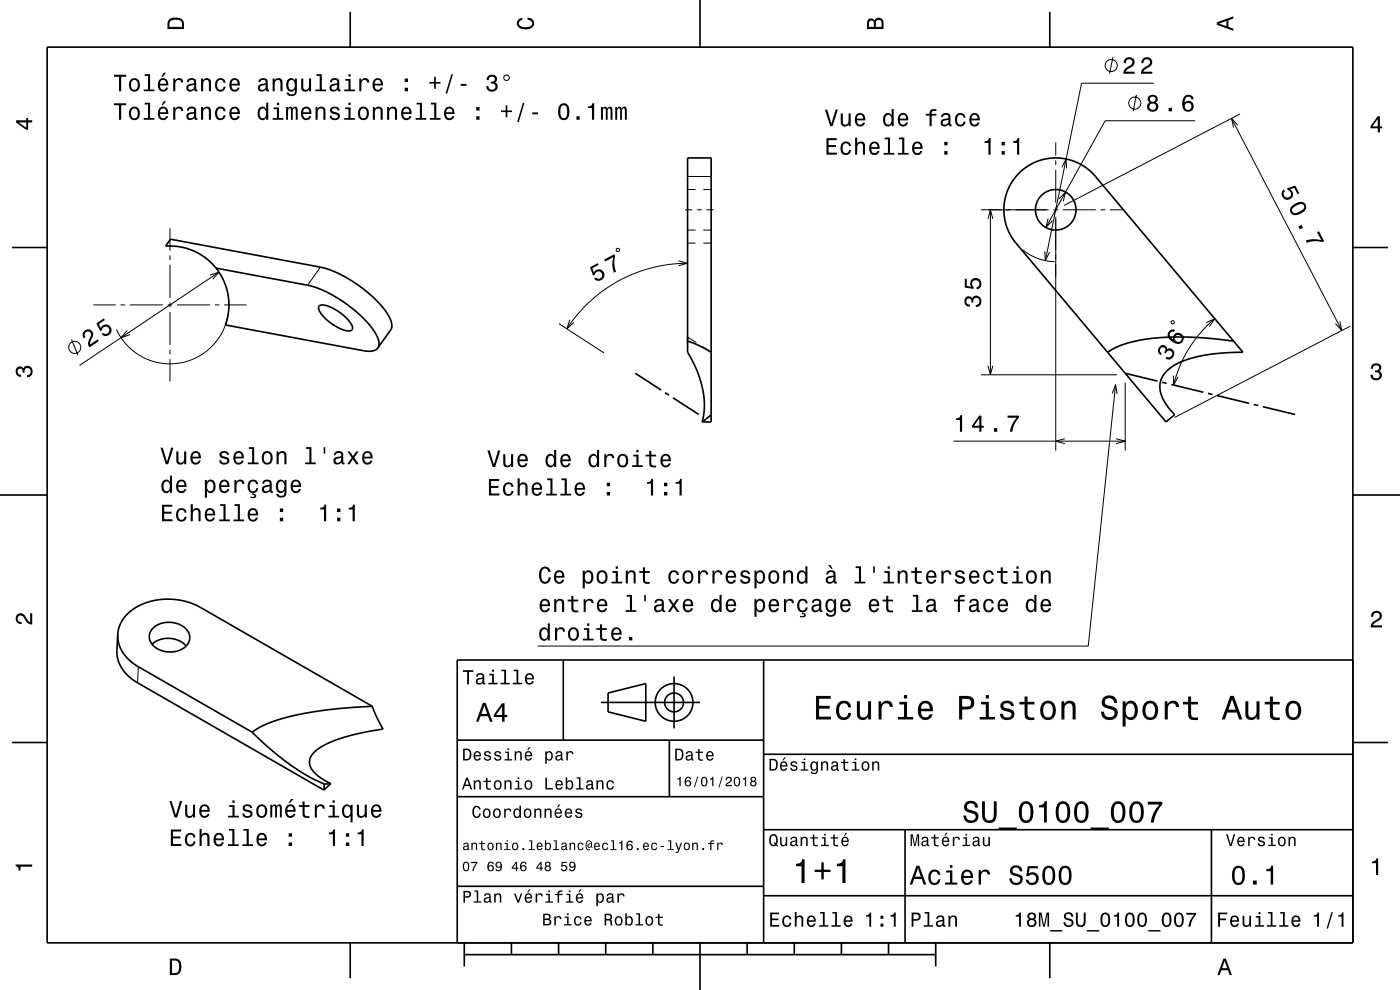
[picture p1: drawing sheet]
<svg xmlns="http://www.w3.org/2000/svg" width="297mm" height="210mm" viewBox="0 0 297 210" stroke-linecap="round" stroke-linejoin="round" font-family="sans-serif">
<g fill="none" stroke="#000" stroke-width=".21">
<path d="M236.1 12.1l-.7 3.5M244.8 17.6h-15.3l-7.7 37.7M145.9 37.4h5M224 30.2v2.8M224 34v1M224 36v7M225.3 35.5l.9-1.8 .1 2M241.1 20.1l-.7 3.5M253.5 25.6h-19l-12.6 22.7M261.3 25.1l23.4 45M262.6 26.6l-1.3-1.5 .4 2M263 24.2l-37.3 19.4"/>
<path d="M36.1 48.4v4.8M36.1 54.2v1M36.1 56.2v7M44.6 58.4l1.9-.7-1.4 1.5M46.5 57.7l-29.6 19.8M68 56.7l-2.7 3.8M130.8 52.8l.5-.1v.6h-.5zM143.9 55.3l2 .5-2 .6M145.4 44.5h1.5M145.9 55.8l-3.8 .3-3.9 .7-3.8 1.3-3.2 1.5-3.1 2-2.9 2.3-2.8 2.9-2.1 3M145.9 51.6h1.6M145.9 48.8h1.6"/>
<path d="M145.9 40.2h1.6M147.9 44.5h1M149.2 51.6h1.7M149.2 48.8h1.7M149.2 40.2h1.7M149.9 44.5h1.5M208.1 44.5h14.4M209.6 46.4l.5-1.9 .5 1.9M210.1 44.5v35M217 53a11 11 0 0 0 6.7 2.5M221.6 53.3l.2 2 .9-1.8M222.4 46.3l-.5 2 1.4-1.5"/>
<path d="M223.5 44.5h1M224 44v1M224 46v49.6M224.7 42.2l1.4-1.5-.5 2M225.5 44.5h7M233.5 44.5h1M235.5 44.5h2.8M15.2 72l1.3 3.3M19.8 64.7h4.8M25.6 64.7h1M27 70.1l-1.3 1.5 1.9-.6M27.6 64.7h7"/>
<path d="M35.6 64.7h1M36.1 64.2v1M36.1 66.2v7M36.1 74.2v1M36.1 76.2v4.7M37.6 64.7h7M45.6 64.7h1M47.6 64.7h4.7M48.4 66.7v.1a12.5 12.5 0 0 1-10.7 10.3 12.5 12.5 0 0 1-13-7.2M118.6 68.7l9.5 6.2M120.9 67.8l-.6 2 1.4-1.4M145.9 71.5l1.8 1.2"/>
<path d="M149 73.5l1.9 1.2M208.1 79.5h28.9M209.6 77.6l.5 1.9 .5-1.9M248.5 68.1h.6l-.1 .6-.5-.1zM248.9 79.7l.1 2 .9-1.8M255.9 68.4l1.8-.8-1.1 1.6M257.7 67.6l-3 3-2.4 3.2-2.1 4-1.2 3.9M284.2 68.2l.5 1.9-1.4-1.5M286.4 69.2l-37.3 19.4M202.2 93.6h36.5M225.9 93.1l-1.9 .5 1.9 .5M235.9 83.5l.8-1.9 .3 2"/>
<path d="M236.7 81.6l-5.8 55.4h-116.8M236.8 93.1l1.9 .5-1.9 .5M238.7 81.2v14.4M29.4 141.4l-.2 3.4"/>
<circle cx="235.7" cy="13.9" r="1.28"/>
<circle cx="240.7" cy="21.9" r="1.28"/>
<circle cx="15.9" cy="73.7" r="1.28"/>
</g>
<g fill="none" stroke="#000" stroke-width=".35">
<path d="M10 10h277v190h-277zM74.3 2.5v7.5M148.5 0v10M222.7 2.5v7.5M145.9 33.5h5v56h-2l.5-3.1-.3-3.7-1.3-4.1-1.9-3.9zM216.2 36.7a11 11 0 0 1 16.2 .7l31.3 37.3-5.5 .3-4.5 .7-3.6 1.2-1.4 .8-1.1 .9-.8 .9-.5 1-.2 1.2v1.1l.4 1.3 .6 1.2 2.1 2.7-1.8 1.5-31.9-37.9a11 11 0 0 1 .7-14.9zM2.5 52.5h7.5M36.2 50.7l31.8 6 2.2 .6 2 .9 2.3 1.3 3.9 2.9 1.9 1.8 1.2 1.4 1 1.5 .5 1.3a1.91 1.91 0 0 1-.1 1.6l-2.7 3.8a2.96 2.96 0 0 1-3.1 .6l-29.3-5.5a12.5 12.5 0 0 0-12.7-16.7zM45.8 56.9l19.7 3.6 3.1 1.1 4 2.2 3.5 2.8 2.8 3 .9 1.3 .5 1.3a1.91 1.91 0 0 1-.1 1.6M287 52.5h7.5M67.7 64.9a3.7 3.7 0 0 1 3.5 .8 7.1 7.1 0 0 1 3.6 3.9 .93 .93 0 0 1-1.5 .5l-2.1-.9a7.1 7.1 0 0 1-3.6-3.9zM134.8 79.2l5.5 3.5"/>
<path d="M145.9 72.4l2.4 .9 2.6 1.4M238.7 79.2l6.9 1.6M261.7 72.4l-4.2-.5-4.6-.4h-4.4l-3.3 .2-3 .4-3 .7-2.5 .9-1.7 1M141.1 83.3l.8 .5M142.8 84.4l5.4 3.5M150.9 88l-2 1.5M246.5 81.1l1 .2M248.5 81.6l6.8 1.6M256.2 83.4l1 .3M258.2 83.9l6.8 1.7M266 85.8l.9 .2M267.9 86.3l6.9 1.6"/>
<path d="M0 105h10M287 105h10M25 134.6l-.2 3.4a7.7 7.7 0 0 0 4.4 6.8l39.5 22.8M25 134.6a8.1 8.1 0 0 1 6.2-6.8l2.6-.6 2.8-.1 2.7 .4 2.4 .9 37.3 21.4M25 134.6a7.7 7.7 0 0 0 4.4 6.8l24.1 13.9M32.3 136.7a5.2 5.2 0 0 1 7.2 .3M32.5 133.2a5.1 5.1 0 0 1 7.5 1 2.83 2.83 0 0 1-2.3 3.9 4.8 4.8 0 0 1-6-2.4l.1-1.4zM119.5 140v17M162 140v60M287 140h-190v60M2.5 157.5h7.5M53.5 155.3l3.6 3.4 4.3 3.4 3.7 2.4 3.7 1.8"/>
<path d="M79 149.8l-8.5 .7-7.4 1.1-3.1 .8-2.7 .9-2.2 1-1.6 1M79 149.8l.9 2.3 1.4 2.6-6 1.1-4.2 1.2-3.2 1.6-1.2 .9-.7 .9-.3 .8v.7l.5 1.4 1.6 1.6 2.4 1.3M97 157h65M127.5 149h21M129 147l8-2v8l-8-2zM142 157v12M143 143.5v11M287 157.5h7.5M68.8 166.3l-.1 1.3M70.2 166.2l-1.4 .1M70.2 166.2l-1.5 1.4M97 169h65"/>
<path d="M162 176h125M162 160h125M192 176v24M257 176v24M97 188h65M162 190h125M74.3 200v7.5M98.5 202.5h100M98.5 200v5M108.5 200v2.5M118.5 200v2.5M128.5 200v2.5"/>
<path d="M138.5 200v2.5M148.5 200v10M158.5 200v2.5M168.5 200v2.5M178.5 200v2.5M188.5 200v2.5M198.5 200v5M222.7 200v7.5"/>
<circle cx="224" cy="44.5" r="4.3"/>
<circle cx="143" cy="149" r="2"/>
<circle cx="143" cy="149" r="4"/>
</g>
<g fill="#000">
<path d="M24.2 15.9v.4h1.1v3.1h.4v-3.1h1.1v-.4zM27.7 16.9a1.53 1.53 0 0 0 .8 2.6 1.48 1.48 0 0 0 1.2-1.5 1.48 1.48 0 0 0-1.2-1.4l-.5 .1zM28 17.2a.67 .67 0 0 1 .7-.2 .67 .67 0 0 1 .5 .5 1.11 1.11 0 0 1-.7 1.6 1.17 1.17 0 0 1-.5-1.9zM30.7 15.7v.4h.7v2.9h-.9v.4h2.2v-.4h-.9v-3.3zM34.7 15.4l-.5 .9h.3l.7-.9zM33.8 16.9a1.54 1.54 0 0 0 .8 2.6 1.06 1.06 0 0 0 1.1-.9h-.5l-.2 .3-.4 .2a.76 .76 0 0 1-.7-1h1.8a1.16 1.16 0 0 0-.5-1.3 1.16 1.16 0 0 0-1.4 .1zM34.1 17.2a.66 .66 0 0 1 .8-.2 .66 .66 0 0 1 .3 .8h-1.3zM36.7 16.7v2.7h.5v-1.6a.66 .66 0 0 1 .4-.8 .66 .66 0 0 1 .8 .3v.2h.5a.89 .89 0 0 0-.7-.9 .89 .89 0 0 0-1 .5v-.4zM39.9 16.8l-.3 .6h.4a.55 .55 0 0 1 .7-.5 .55 .55 0 0 1 .4 .8h-.2a1 1 0 0 0-1.1 .2 1 1 0 0 0-.2 1.1 .94 .94 0 0 0 1.6 0l.1 .3 .6 .1v-.4h-.3v-1.6a1.02 1.02 0 0 0-1.7-.6zM40.1 18.3l1.1-.3a.77 .77 0 0 1-.2 .9 .77 .77 0 0 1-.9 0zM42.7 16.7v2.7h.4v-1.6a.63 .63 0 0 1 .4-.8 .63 .63 0 0 1 .8 .4v2h.5v-1.8a.89 .89 0 0 0-.7-1 .89 .89 0 0 0-1 .5v-.4zM45.9 16.9a1.53 1.53 0 0 0 .9 2.6 1.06 1.06 0 0 0 1.1-1.1h-.5a.67 .67 0 0 1-.6 .7 .67 .67 0 0 1-.7-.6 1.11 1.11 0 0 1 .7-1.6 .6 .6 0 0 1 .6 .6h.5a1.09 1.09 0 0 0-.8-.9 1.09 1.09 0 0 0-1.2 .3zM49 16.9a1.54 1.54 0 0 0 .8 2.6 1.06 1.06 0 0 0 1-.9h-.4l-.2 .3-.4 .2a.76 .76 0 0 1-.7-1h1.8a1.16 1.16 0 0 0-.5-1.3 1.16 1.16 0 0 0-1.4 .1zM49.3 17.2a.66 .66 0 0 1 .8-.2 .66 .66 0 0 1 .3 .8h-1.3zM55.1 16.8l-.3 .6h.4a.55 .55 0 0 1 .7-.5 .55 .55 0 0 1 .4 .8h-.2a1 1 0 0 0-1.1 .2 1 1 0 0 0-.2 1.1 .94 .94 0 0 0 1.6 0l.1 .3 .6 .1v-.4h-.3v-1.6a1.02 1.02 0 0 0-1.7-.6zM55.3 18.3l1.1-.3a.77 .77 0 0 1-.2 .9 .77 .77 0 0 1-.9 0zM57.8 16.7v2.7h.5v-1.6a.63 .63 0 0 1 .4-.8 .63 .63 0 0 1 .8 .4v2h.4v-1.8a.89 .89 0 0 0-.6-1 .89 .89 0 0 0-1 .5v-.4zM61 16.9a1.57 1.57 0 0 0 .8 2.6l.4-.2 .4-.4a.73 .73 0 0 1-.4 1 .73 .73 0 0 1-1-.3h-.4a1.1 1.1 0 0 0 1.3 .8 1.1 1.1 0 0 0 .9-1.2v-2.5h-.4v.4l-.4-.4a.9 .9 0 0 0-1.2 .2zM61.3 17.2a.63 .63 0 0 1 .7-.2 .63 .63 0 0 1 .5 .6 1.11 1.11 0 0 1-.7 1.5 1.19 1.19 0 0 1-.5-1.9zM63.9 16.7v1.7a.89 .89 0 0 0 .6 1 .89 .89 0 0 0 1.1-.5v.5h.4v-2.7h-.5v1.5a.64 .64 0 0 1-.3 .8 .64 .64 0 0 1-.8-.3l-.1-2zM67.1 15.7v.4h.7v2.9h-.9v.4h2.3v-.4h-.9v-3.3zM70.3 16.8l-.3 .6h.4a.55 .55 0 0 1 .7-.5 .55 .55 0 0 1 .4 .8h-.2a1 1 0 0 0-1.1 .2 1 1 0 0 0-.3 1.1 .93 .93 0 0 0 1.7 0l.1 .3 .6 .1v-.4h-.3v-1.6a1.02 1.02 0 0 0-1.7-.6zM70.4 18.3l1.1-.3a.77 .77 0 0 1-.2 .9 .77 .77 0 0 1-.9 0zM73.2 16.7v.4h.7v1.9h-.9v.4h2.3v-.4h-.9v-2.3zM73.9 15.7v.5h.5v-.5zM76.2 16.7v2.7h.5v-1.6a.66 .66 0 0 1 .3-.8 .66 .66 0 0 1 .9 .3v.2h.4a.89 .89 0 0 0-.7-.9 .89 .89 0 0 0-1 .5v-.4zM79.3 16.9a1.54 1.54 0 0 0 .8 2.6 1.06 1.06 0 0 0 1.1-.9h-.4l-.3 .3-.3 .2a.76 .76 0 0 1-.7-1h1.8a1.16 1.16 0 0 0-.5-1.3 1.16 1.16 0 0 0-1.5 .1zM79.7 17.2a.66 .66 0 0 1 .8-.2 .66 .66 0 0 1 .3 .8h-1.3zM85.9 18.6v.8h.7v-.8zM85.9 16.7v.7h.7v-.7zM92.1 16.3v1.1h-1v.3h1v1.1h.4v-1.1h.9v-.3h-.9v-1.1zM95.7 15.8l-1.2 4h.4l1.2-4zM97.7 17.8v.4h1.3v-.4zM103.5 16.1l-.3 .9h.5a.62 .62 0 0 1 .3-.8 .62 .62 0 0 1 .8 .3 .62 .62 0 0 1-.2 .8h-.5v.4a.72 .72 0 0 1 .9 .5 .72 .72 0 0 1-.4 .9 .72 .72 0 0 1-.9-.5l-.1-.3h-.5a1.18 1.18 0 0 0 1.6 1.2 1.18 1.18 0 0 0 .6-1.9l-.3-.1a.9 .9 0 0 0 .4-1.1 .9 .9 0 0 0-1.1-.6zM106.7 16.5a.75 .75 0 0 0 1.5 0 .75 .75 0 0 0-1.5 0zM107 16.5a.48 .48 0 0 1 .9 0 .48 .48 0 0 1-.9 0z" fill-rule="evenodd"/>
<path d="M36 4a2.18 2.18 0 0 0-.5 2.2h3.5v-1.2a1.43 1.43 0 0 0-1.7-1.3zM36.3 4.4a2.15 2.15 0 0 1 2.2 .3l.1 1h-2.6v-1z" fill-rule="evenodd"/>
<path d="M109.9 4.2l.9-.4v.4a.7 .7 0 0 0-.7 .5 .7 .7 0 0 0 .3 .8 1.7 1.7 0 0 0 2.5-.5 .9 .9 0 0 0-1-.8v-.5a1.24 1.24 0 0 1 1.4 1.1 1.24 1.24 0 0 1-1 1.4 2.22 2.22 0 0 1-2.5-.7l-.2-.5z" fill-rule="evenodd"/>
<path d="M184.2 4.2l-.3 .7v1.3h3.5v-1.3a.98 .98 0 0 0-.7-1.1 .98 .98 0 0 0-1.2 .6 .84 .84 0 0 0-1.3-.2zM184.5 4.5a.54 .54 0 0 1 .6-.1 .54 .54 0 0 1 .3 .6v.7h-1zM185.9 4.4a.62 .62 0 0 1 .8-.1 .62 .62 0 0 1 .3 .6v.8h-1.2z" fill-rule="evenodd"/>
<path d="M238.7 12.4l-.2 .4-.1 .6h.4a.71 .71 0 0 1 .6-.9 .71 .71 0 0 1 .8 .6 .71 .71 0 0 1-.5 .8 1.8 1.8 0 0 0-1.4 1.7h2.4v-.4h-1.9a2.2 2.2 0 0 1 1.5-1.1 1.13 1.13 0 0 0 .1-1.7 1.13 1.13 0 0 0-1.7 0zM242.4 12.4l-.2 .4-.1 .6h.5a.71 .71 0 0 1 .5-.9 .71 .71 0 0 1 .8 .6 .71 .71 0 0 1-.4 .8 1.8 1.8 0 0 0-1.5 1.7h2.4v-.4h-1.9a2.2 2.2 0 0 1 1.5-1.1 1.13 1.13 0 0 0 .1-1.7 1.13 1.13 0 0 0-1.7 0z" fill-rule="evenodd"/>
<path d="M258.1 4.7v.6l3.5 1.2v-.4l-1-.4v-1.4l1-.4v-.4zM258.6 5l1.6-.5v1z" fill-rule="evenodd"/>
<path d="M3.4 25.5v.5l2.1 1.5h.5v-1.5h.8v-.5h-.8v-.5h-.4v.5zM4 26h1.6v1.1z" fill-rule="evenodd"/>
<path d="M24.2 21.9v.4h1.1v3.1h.4v-3.1h1.1v-.4zM27.7 23a1.53 1.53 0 0 0 .8 2.5 1.48 1.48 0 0 0 1.2-1.4 1.48 1.48 0 0 0-1.2-1.5l-.5 .1zM28 23.3a.67 .67 0 0 1 .7-.3 .67 .67 0 0 1 .5 .6 1.11 1.11 0 0 1-.7 1.5 1.17 1.17 0 0 1-.5-1.8zM30.7 21.8v.4h.7v2.8h-.9v.4h2.2v-.4h-.9v-3.2zM34.7 21.5l-.5 .8h.3l.7-.8zM33.8 23a1.54 1.54 0 0 0 .8 2.5 1.06 1.06 0 0 0 1.1-.9h-.5l-.2 .4-.4 .1a.76 .76 0 0 1-.7-.9h1.8a1.16 1.16 0 0 0-.5-1.4 1.16 1.16 0 0 0-1.4 .2zM34.1 23.2a.66 .66 0 0 1 .8-.1 .66 .66 0 0 1 .3 .7h-1.3zM36.7 22.7v2.7h.5v-1.5a.66 .66 0 0 1 .4-.8 .66 .66 0 0 1 .8 .2v.2h.5a.89 .89 0 0 0-.7-.9 .89 .89 0 0 0-1 .5v-.4zM39.9 22.8l-.3 .7h.4a.55 .55 0 0 1 .7-.5 .55 .55 0 0 1 .4 .7l-.2 .1a1 1 0 0 0-1.1 .2 1 1 0 0 0-.2 1 .94 .94 0 0 0 1.6 .1l.1 .3h.6v-.3l-.3-.1v-1.6a1.02 1.02 0 0 0-.7-.8 1.02 1.02 0 0 0-1 .2zM40.1 24.4l1.1-.4a.77 .77 0 0 1-.2 .9 .77 .77 0 0 1-.9 .1zM42.7 22.7v2.7h.4v-1.6a.63 .63 0 0 1 .4-.7 .63 .63 0 0 1 .8 .3v2h.5v-1.8a.89 .89 0 0 0-.7-1 .89 .89 0 0 0-1 .5v-.4zM45.9 23a1.53 1.53 0 0 0 .9 2.5 1.06 1.06 0 0 0 1.1-1.1h-.5a.67 .67 0 0 1-.6 .7 .67 .67 0 0 1-.7-.6 1.11 1.11 0 0 1 .7-1.5 .6 .6 0 0 1 .6 .6h.5a1.09 1.09 0 0 0-.8-1 1.09 1.09 0 0 0-1.2 .4zM49 23a1.54 1.54 0 0 0 .8 2.5 1.06 1.06 0 0 0 1-.9h-.4l-.2 .4-.4 .1a.76 .76 0 0 1-.7-.9h1.8a1.16 1.16 0 0 0-.5-1.4 1.16 1.16 0 0 0-1.4 .2zM49.3 23.2a.66 .66 0 0 1 .8-.1 .66 .66 0 0 1 .3 .7h-1.3zM54.9 23a1.58 1.58 0 0 0 .8 2.5l.4-.1 .4-.4v.4h.4v-3.6h-.4v1.3a.89 .89 0 0 0-1.6-.1zM55.3 23.3a.62 .62 0 0 1 .7-.3 .62 .62 0 0 1 .4 .6 1.12 1.12 0 0 1-.6 1.5 1.19 1.19 0 0 1-.5-1.8zM58.1 22.8v.4h.6v1.8h-.9v.4h2.3v-.4h-.9v-2.2zM58.7 21.8v.5h.5v-.5zM60.7 22.7v2.7h.4v-1.8l.2-.6h.3l.1 .3v2.1h.4v-2.1l.4-.3 .2 .1v.4v1.9h.4v-1.9a.69 .69 0 0 0-.5-.9l-.5 .4-.2-.3-.3-.1-.5 .4v-.3zM64.1 23a1.54 1.54 0 0 0 .8 2.5 1.06 1.06 0 0 0 1.1-.9h-.4l-.2 .4-.4 .1a.76 .76 0 0 1-.7-.9h1.8a1.16 1.16 0 0 0-.5-1.4 1.16 1.16 0 0 0-1.5 .2zM64.5 23.2a.66 .66 0 0 1 .8-.1 .66 .66 0 0 1 .3 .7h-1.3zM66.9 22.7v2.7h.5v-1.6a.63 .63 0 0 1 .4-.7 .63 .63 0 0 1 .8 .3v2h.4v-1.8a.89 .89 0 0 0-.6-1 .89 .89 0 0 0-1 .5v-.4zM70.3 22.8a.76 .76 0 0 0-.3 .9 .76 .76 0 0 0 .8 .5l.8 .3a.63 .63 0 0 1-.6 .7 .63 .63 0 0 1-.6-.6h-.5a1.07 1.07 0 0 0 1.2 .9 1.07 1.07 0 0 0 1-1.2l-.5-.4-1-.3a.54 .54 0 0 1 .4-.7 .54 .54 0 0 1 .6 .5h.4a1.03 1.03 0 0 0-.7-.8 1.03 1.03 0 0 0-1 .2zM73.2 22.8v.4h.7v1.8h-.9v.4h2.3v-.4h-.9v-2.2zM73.9 21.8v.5h.5v-.5zM76.2 23a1.53 1.53 0 0 0 .9 2.5 1.48 1.48 0 0 0 1.2-1.4 1.48 1.48 0 0 0-1.2-1.5l-.5 .1zM76.6 23.3a.67 .67 0 0 1 .7-.3 .67 .67 0 0 1 .5 .6 1.11 1.11 0 0 1-.7 1.5 1.17 1.17 0 0 1-.5-1.8zM79.1 22.7v2.7h.4v-1.6a.64 .64 0 0 1 .4-.7 .64 .64 0 0 1 .8 .3v2h.5v-1.8a.89 .89 0 0 0-.6-1 .89 .89 0 0 0-1.1 .5v-.4zM82.1 22.7v2.7h.5v-1.6a.63 .63 0 0 1 .4-.7 .63 .63 0 0 1 .8 .3v2h.4v-1.8a.89 .89 0 0 0-.6-1 .89 .89 0 0 0-1.1 .5v-.4zM85.4 23a1.54 1.54 0 0 0 .8 2.5 1.06 1.06 0 0 0 1.1-.9h-.5l-.2 .4-.4 .1a.76 .76 0 0 1-.7-.9h1.8a1.16 1.16 0 0 0-.5-1.4 1.16 1.16 0 0 0-1.4 .2zM85.7 23.2a.66 .66 0 0 1 .8-.1 .66 .66 0 0 1 .4 .7h-1.4zM88.4 21.8v.4h.7v2.8h-.9v.4h2.2v-.4h-.9v-3.2zM91.4 21.8v.4h.7v2.8h-.9v.4h2.3v-.4h-.9v-3.2zM94.5 23a1.54 1.54 0 0 0 .8 2.5 1.06 1.06 0 0 0 1.1-.9h-.5l-.2 .4-.3 .1a.76 .76 0 0 1-.7-.9h1.7a1.16 1.16 0 0 0-.5-1.4 1.16 1.16 0 0 0-1.4 .2zM94.8 23.2a.66 .66 0 0 1 .8-.1 .66 .66 0 0 1 .4 .7h-1.3zM101 24.7v.7h.7v-.7zM101 22.7v.7h.7v-.7zM107.3 22.3v1.1h-1v.4h1v1.1h.3v-1.1h1v-.4h-1v-1.1zM110.9 21.8l-1.2 4.1h.4l1.2-4.1zM112.9 23.9v.3h1.2v-.3zM118.7 22.3a2.68 2.68 0 0 0 .4 3.1 1.14 1.14 0 0 0 1.6-.9 2.31 2.31 0 0 0-.6-2.5l-.5-.1-.5 .1zM119.3 22.4h.6a2.37 2.37 0 0 1 0 2.6h-.6a2.38 2.38 0 0 1 0-2.6zM122.3 24.7v.7h.7v-.7zM124.8 22.6v.3h.8v2.5h.4v-3.5h-.3a.77 .77 0 0 1-.9 .7zM127.5 22.7v2.7h.4v-2.1l.2-.3h.3l.1 .3v2.1h.4v-2.1l.4-.3 .2 .1v.4v1.9h.4v-1.9a.69 .69 0 0 0-.5-.9l-.5 .4-.2-.3-.3-.1-.5 .4v-.3zM130.5 22.7v2.7h.4v-1.8l.2-.6h.3l.1 .3 .1 2.1h.3l.1-2.1 .3-.3 .2 .1 .1 .4v1.9h.4v-1.9a.69 .69 0 0 0-.6-.9l-.5 .4-.2-.3-.3-.1-.5 .4v-.3z" fill-rule="evenodd"/>
<path d="M175.3 29.3v3.5h2.2v-.4h-1.7v-1.2h1.6v-.4h-1.6v-1.1h1.7v-.4zM178.6 30.4a1.53 1.53 0 0 0 .8 2.5 1.07 1.07 0 0 0 1.1-1.1h-.4a.67 .67 0 0 1-.6 .7 .67 .67 0 0 1-.7-.6 1.11 1.11 0 0 1 .7-1.5 .59 .59 0 0 1 .6 .6h.4a1.09 1.09 0 0 0-.7-1 1.09 1.09 0 0 0-1.2 .4zM181.4 29.2v3.6h.5v-1.6a.63 .63 0 0 1 .5-.8 .63 .63 0 0 1 .7 .7v1.7h.4v-1.8a.88 .88 0 0 0-.6-1 .88 .88 0 0 0-1 .5v-1.3zM184.7 30.4a1.54 1.54 0 0 0 .8 2.5 1.06 1.06 0 0 0 1.1-.9h-.5l-.2 .4-.4 .1a.76 .76 0 0 1-.7-.9h1.8a1.16 1.16 0 0 0-.5-1.4 1.16 1.16 0 0 0-1.4 .2zM185 30.6a.66 .66 0 0 1 .8-.1 .66 .66 0 0 1 .4 .7h-1.4zM187.7 29.2v.4h.7v2.8h-.9v.4h2.2v-.4h-.9v-3.2zM190.7 29.2v.4h.7v2.8h-.9v.4h2.3v-.4h-1v-3.2zM193.8 30.4a1.54 1.54 0 0 0 .8 2.5 1.06 1.06 0 0 0 1.1-.9h-.5l-.2 .4-.4 .1a.76 .76 0 0 1-.7-.9h1.8a1.16 1.16 0 0 0-.5-1.4 1.16 1.16 0 0 0-1.4 .2zM194.1 30.6a.66 .66 0 0 1 .8-.1 .66 .66 0 0 1 .4 .7h-1.4zM200.3 32.1v.7h.7v-.7zM200.3 30.1v.8h.7v-.8z" fill-rule="evenodd"/>
<path d="M175 23.3l1.1 3.5h.5l1.1-3.5h-.4l-.9 2.9-.9-2.9zM178.4 24.1v1.7a.89 .89 0 0 0 .6 1 .89 .89 0 0 0 1-.5v.5h.5v-2.7h-.5v1.5a.65 .65 0 0 1-.4 .8 .65 .65 0 0 1-.8-.3v-2zM181.6 24.3a1.54 1.54 0 0 0 .8 2.6 1.07 1.07 0 0 0 1.1-.9h-.4l-.2 .3-.4 .2a.76 .76 0 0 1-.7-1h1.8a1.17 1.17 0 0 0-.5-1.3 1.17 1.17 0 0 0-1.5 .1zM182 24.6a.66 .66 0 0 1 .8-.2 .66 .66 0 0 1 .3 .8h-1.3zM187.6 24.3a1.58 1.58 0 0 0 .8 2.6l.4-.2 .3-.4v.5h.5v-3.7h-.4v1.4a.9 .9 0 0 0-1.6-.2zM188 24.6a.62 .62 0 0 1 .6-.2 .62 .62 0 0 1 .5 .5 1.12 1.12 0 0 1-.7 1.6 1.19 1.19 0 0 1-.4-1.9zM190.8 24.3a1.54 1.54 0 0 0 .7 2.6 1.07 1.07 0 0 0 1.1-.9h-.4l-.2 .3-.4 .2a.76 .76 0 0 1-.7-1h1.8a1.17 1.17 0 0 0-.5-1.3 1.17 1.17 0 0 0-1.4 .1zM191.1 24.6a.66 .66 0 0 1 .8-.2 .66 .66 0 0 1 .3 .8h-1.3zM196.4 24.1v.4h.8v2.3h.5v-2.3h1v-.4h-1v-.3l.3-.2 .7-.1v-.3a1.04 1.04 0 0 0-1.5 .7v.2zM199.9 24.2l-.2 .6h.3a.55 .55 0 0 1 .7-.5 .55 .55 0 0 1 .4 .8h-.2a1 1 0 0 0-1 .2 1 1 0 0 0-.3 1.1 .93 .93 0 0 0 1.6 0l.1 .3 .6 .1v-.4h-.2l-.1-1.6a1.02 1.02 0 0 0-1.7-.6zM200.1 25.7l1.1-.3a.77 .77 0 0 1-.2 .9 .77 .77 0 0 1-.9 0zM202.9 24.3a1.53 1.53 0 0 0 .8 2.6 1.06 1.06 0 0 0 1.1-1.1h-.4a.67 .67 0 0 1-.6 .7 .67 .67 0 0 1-.7-.6 1.11 1.11 0 0 1 .6-1.6 .59 .59 0 0 1 .7 .6h.4a1.09 1.09 0 0 0-.7-.9 1.09 1.09 0 0 0-1.2 .3zM205.9 24.3a1.54 1.54 0 0 0 .8 2.6 1.07 1.07 0 0 0 1.1-.9h-.4l-.2 .3-.4 .2a.76 .76 0 0 1-.7-1h1.8a1.17 1.17 0 0 0-.5-1.3 1.17 1.17 0 0 0-1.5 .1zM206.3 24.6a.66 .66 0 0 1 .8-.2 .66 .66 0 0 1 .3 .8h-1.3z" fill-rule="evenodd"/>
<path d="M208.9 30v.3h.8v2.5h.4v-3.5h-.3a.77 .77 0 0 1-.9 .7zM212.5 32.1v.7h.7v-.7zM212.5 30.1v.8h.7v-.8zM214.9 30v.3h.9v2.5h.4v-3.5h-.3a.77 .77 0 0 1-1 .7z" fill-rule="evenodd"/>
<path d="M243.7 20.4a.84 .84 0 0 0 .2 1.3 1.11 1.11 0 0 0-.4 1.6 1.11 1.11 0 0 0 1.5 .3 1.03 1.03 0 0 0 .7-.9 1.03 1.03 0 0 0-.5-1 .88 .88 0 0 0 .4-1.1 .88 .88 0 0 0-1.1-.5zM243.8 22.6a.71 .71 0 0 1 1.4 0 .71 .71 0 0 1-1.4 0zM243.9 21.1a.6 .6 0 0 1 1.2 0 .6 .6 0 0 1-1.2 0zM247.9 22.9v.7h.7v-.7zM251.3 20.4a2.4 2.4 0 0 0 .2 3.2 1.16 1.16 0 0 0 1.5-.3 1.16 1.16 0 0 0-.2-1.6 1.16 1.16 0 0 0-1.5 .1 1.03 1.03 0 0 1 .8-1.3 .58 .58 0 0 1 .7 .6h.4a1.12 1.12 0 0 0-.7-1 1.12 1.12 0 0 0-1.2 .3zM251.3 22.6a.75 .75 0 0 1 1.5 0 .75 .75 0 0 1-1.5 0z" fill-rule="evenodd"/>
<path d="M292.3 24.7l-1.6 2.1v.4h1.6v.9h.4v-.9h.5v-.4h-.5v-2.1zM292.3 25.2v1.6h-1.1z" fill-rule="evenodd"/>
<path d="M125.2 56.7l.6 1.8 .4-.2a.79 .79 0 0 1 .9-.7 .79 .79 0 0 1 .6 1 .79 .79 0 0 1-1.1 .4l-.2-.1-.4 .2a1.21 1.21 0 0 0 1.9 .2 1.21 1.21 0 0 0-.1-1.8 1.21 1.21 0 0 0-1.8 .3l-.3-.9 1.3-.7-.2-.4zM128.2 55.1l.2 .4 1.7-.9a5.2 5.2 0 0 0 .1 3.2l.5-.2a5.2 5.2 0 0 1-.2-3.3l-.2-.4z" fill-rule="evenodd"/>
<path d="M272.1 40.5a1.21 1.21 0 0 0 .2 1.7 1.21 1.21 0 0 0 1.7-.3 1.21 1.21 0 0 0-.3-1.7l.9-.3 .7 1.3 .3-.2-.8-1.6-1.8 .6 .2 .3a.79 .79 0 0 1 .7 1 .79 .79 0 0 1-1 .6 .79 .79 0 0 1-.5-1.1l.2-.2-.2-.4zM274.2 43.6a1.14 1.14 0 0 0-.4 1.5 1.14 1.14 0 0 0 1.4 .5 2.32 2.32 0 0 0 1.9-1.7 1.15 1.15 0 0 0-1.5-1zM274.2 44.2a2.74 2.74 0 0 1 2.2-.9l.3 .6a2.37 2.37 0 0 1-2.3 1.2l-.3-.6zM275.4 48l.4 .7 .6-.4-.3-.6zM277 51l.2 .5a5.3 5.3 0 0 1 3.3-.1l.4-.2-1.1-2.2-.4 .2 .9 1.7a5.2 5.2 0 0 0-3.3 .1z" fill-rule="evenodd"/>
<path d="M17.7 70.4a1.16 1.16 0 0 0 .1 1.4l.4-.3a.7 .7 0 0 1-.1-1 .7 .7 0 0 1 1 0 .7 .7 0 0 1 .1 1 1.81 1.81 0 0 0-.2 2.2l2-1.3-.3-.4-1.6 1.1a2.23 2.23 0 0 1 .6-1.8 1.11 1.11 0 0 0-.6-1.4 1.11 1.11 0 0 0-1.4 .5zM20.5 68.6l.8 1.7 .3-.2a.8 .8 0 0 1 .9-.9 .8 .8 0 0 1 .6 1.1 .8 .8 0 0 1-1.2 .3l-.4 .3a1.21 1.21 0 0 0 1.9 0 1.21 1.21 0 0 0-.3-1.8 1.21 1.21 0 0 0-1.7 .5l-.4-.9 1.2-.8-.2-.4z" fill-rule="evenodd"/>
<path d="M204.8 63.1a1.17 1.17 0 0 0-.1 1.3 1.17 1.17 0 0 0 1 .7v-.5a.62 .62 0 0 1-.7-.3 .62 .62 0 0 1 .2-.8 .62 .62 0 0 1 .9 .2v.5h.4a.72 .72 0 0 1 .4-1 .72 .72 0 0 1 1 .5 .72 .72 0 0 1-.6 .9l-.3 .1v.4a1.18 1.18 0 0 0 1.2-1.5 1.18 1.18 0 0 0-1.8-.6l-.2 .3a.86 .86 0 0 0-1.4-.2zM204.7 59.1v1.9l1.8 .3v-.4a.79 .79 0 0 1-.2-1.2 .79 .79 0 0 1 1.2 0 .79 .79 0 0 1-.1 1.1l-.2 .1v.5a1.21 1.21 0 0 0 1-1.5 1.21 1.21 0 0 0-1.6-.8 1.21 1.21 0 0 0-.6 1.7l-.9-.1v-1.6z" fill-rule="evenodd"/>
<path d="M246.1 73.4a1.11 1.11 0 0 0 .1 1.9l.3-.4a.62 .62 0 0 1-.5-.6 .62 .62 0 0 1 .6-.6 .62 .62 0 0 1 .6 .6l-.2 .5 .3 .2a.72 .72 0 0 1 .9-.6 .72 .72 0 0 1 .5 .9 .72 .72 0 0 1-.9 .5l-.3-.1-.2 .4a1.18 1.18 0 0 0 1.8-.7 1.18 1.18 0 0 0-1.3-1.5l-.2 .2a.86 .86 0 0 0-.5-.9 .86 .86 0 0 0-1 .2zM248.2 70.1a1.36 1.36 0 0 0 .3 2.3 1.63 1.63 0 0 0 2.4 0 1.15 1.15 0 0 0-.7-1.8 1.15 1.15 0 0 0-1.3 1.4 1.03 1.03 0 0 1-.7-1.3 .58 .58 0 0 1 .8-.3l.3-.4-.4-.1zM249.2 71.8a.75 .75 0 0 1 1.5 0 .75 .75 0 0 1-1.5 0z" fill-rule="evenodd"/>
<path d="M291.1 77.4a1.08 1.08 0 0 1 1.4-.2 1.08 1.08 0 0 1 .4 1.2l-.3 .3a1.06 1.06 0 0 1 .5 1.3 1.06 1.06 0 0 1-1.2 .7 1.1 1.1 0 0 1-1.2-1.2h.5a.71 .71 0 0 0 1 .8 .71 .71 0 0 0 .1-1.3h-.6v-.4a.61 .61 0 0 0 .8-.3 .61 .61 0 0 0-.2-.8 .61 .61 0 0 0-.9 .2l-.1 .5h-.5z" fill-rule="evenodd"/>
<path d="M3.6 78a.86 .86 0 0 1 1.4 .2 1.06 1.06 0 0 1 1.2-.6 1.06 1.06 0 0 1 .7 1.2 1.1 1.1 0 0 1-1.2 1.2v-.4a.71 .71 0 0 0 .8-1 .71 .71 0 0 0-1.3-.1v.6h-.4a.61 .61 0 0 0-.3-.8 .61 .61 0 0 0-.8 .2 .61 .61 0 0 0 .2 .8l.6 .2v.4a1.15 1.15 0 0 1-1.2-.6 1.15 1.15 0 0 1 .3-1.3z" fill-rule="evenodd"/>
<path d="M34 95l1.2 3.5h.5l1.1-3.5h-.5l-.9 2.9-.9-2.9zM37.4 95.8v1.7a.89 .89 0 0 0 .6 1 .89 .89 0 0 0 1.1-.4v.4h.4v-2.7h-.4v1.5a.64 .64 0 0 1-.4 .8 .64 .64 0 0 1-.8-.3l-.1-2zM40.7 96.1a1.54 1.54 0 0 0 .8 2.5 1.05 1.05 0 0 0 1.1-.9h-.5l-.2 .4-.4 .1a.76 .76 0 0 1-.7-1h1.8a1.16 1.16 0 0 0-.5-1.3 1.16 1.16 0 0 0-1.4 .2zM41 96.3a.66 .66 0 0 1 .8-.2 .66 .66 0 0 1 .4 .8h-1.4zM46.8 95.9a.76 .76 0 0 0-.2 .8 .76 .76 0 0 0 .7 .5l.9 .4a.63 .63 0 0 1-.6 .6 .63 .63 0 0 1-.7-.6h-.4a1.07 1.07 0 0 0 1.2 1 1.07 1.07 0 0 0 .9-1.2l-.4-.4-1.1-.3a.54 .54 0 0 1 .4-.7 .54 .54 0 0 1 .7 .5h.4a1.03 1.03 0 0 0-.7-.9 1.03 1.03 0 0 0-1.1 .3zM49.8 96.1a1.54 1.54 0 0 0 .8 2.5 1.06 1.06 0 0 0 1.1-.9h-.5l-.2 .4-.4 .1a.76 .76 0 0 1-.6-1h1.7a1.16 1.16 0 0 0-.5-1.3 1.16 1.16 0 0 0-1.4 .2zM50.1 96.3a.66 .66 0 0 1 .8-.2 .66 .66 0 0 1 .4 .8h-1.3zM52.8 94.9v.3h.7v2.9h-.9v.4h2.2v-.4h-.9v-3.2zM55.8 96.1a1.53 1.53 0 0 0 .9 2.5 1.48 1.48 0 0 0 1.2-1.5 1.48 1.48 0 0 0-1.2-1.4l-.5 .1zM56.1 96.3a.67 .67 0 0 1 .8-.2 .67 .67 0 0 1 .5 .6 1.11 1.11 0 0 1-.7 1.5 1.17 1.17 0 0 1-.6-1.9zM58.7 95.8v2.7h.4v-1.6a.64 .64 0 0 1 .4-.8 .64 .64 0 0 1 .8 .4v2h.5v-1.8a.89 .89 0 0 0-.6-1 .89 .89 0 0 0-1.1 .5v-.4zM64.9 94.9v.3h.7v2.9h-.9v.4h2.3v-.4h-.9v-3.2zM68.7 94.8v1.4h.3v-1.4zM71.1 95.9l-.3 .7h.4a.55 .55 0 0 1 .7-.6 .55 .55 0 0 1 .4 .8h-.2a.98 .98 0 0 0-1.2 .4 .98 .98 0 0 0 0 1.1 1.06 1.06 0 0 0 1.5-.2l.1 .3 .6 .1v-.4h-.3v-1.6a1.02 1.02 0 0 0-1.7-.6zM71.3 97.4l1.1-.3a.77 .77 0 0 1-.2 .9 .77 .77 0 0 1-.9 .1zM73.7 95.8l.9 1.3-.9 1.4h.5l.7-1.1 .7 1.1h.5l-.9-1.4 .9-1.3h-.5l-.7 .9-.7-.9zM77.1 96.1a1.54 1.54 0 0 0 .8 2.5 1.06 1.06 0 0 0 1.1-.9h-.4l-.3 .4-.3 .1a.76 .76 0 0 1-.7-1h1.8a1.16 1.16 0 0 0-.5-1.3 1.16 1.16 0 0 0-1.5 .2zM77.5 96.3a.66 .66 0 0 1 .8-.2 .66 .66 0 0 1 .3 .8h-1.3z" fill-rule="evenodd"/>
<path d="M103.4 95.6l1.1 3.5h.5l1.1-3.5h-.4l-.9 2.9-.9-2.9zM106.8 96.4v1.7a.89 .89 0 0 0 .6 1 .89 .89 0 0 0 1-.5v.5h.5v-2.7h-.5v1.5a.65 .65 0 0 1-.4 .8 .65 .65 0 0 1-.8-.3v-2zM110 96.6a1.54 1.54 0 0 0 .8 2.6 1.06 1.06 0 0 0 1.1-.9h-.4l-.2 .3-.4 .2a.76 .76 0 0 1-.7-1h1.8a1.16 1.16 0 0 0-.5-1.3 1.16 1.16 0 0 0-1.5 .1zM110.4 96.9a.66 .66 0 0 1 .8-.2 .66 .66 0 0 1 .3 .8h-1.3zM116 96.6a1.58 1.58 0 0 0 .8 2.6l.4-.2 .3-.4v.5h.5v-3.7h-.4v1.4a.89 .89 0 0 0-1.6-.2zM116.4 96.9a.62 .62 0 0 1 .6-.2 .62 .62 0 0 1 .5 .6 1.12 1.12 0 0 1-.7 1.5 1.19 1.19 0 0 1-.4-1.9zM119.2 96.6a1.54 1.54 0 0 0 .7 2.6 1.06 1.06 0 0 0 1.1-.9h-.4l-.2 .3-.4 .2a.76 .76 0 0 1-.7-1h1.8a1.16 1.16 0 0 0-.5-1.3 1.16 1.16 0 0 0-1.4 .1zM119.5 96.9a.66 .66 0 0 1 .8-.2 .66 .66 0 0 1 .3 .8h-1.3zM125.1 96.6a1.58 1.58 0 0 0 .8 2.6l.4-.2 .4-.4v.5h.4v-3.7h-.4v1.4a.89 .89 0 0 0-1.6-.2zM125.5 96.9a.62 .62 0 0 1 .6-.2 .62 .62 0 0 1 .5 .6 1.12 1.12 0 0 1-.6 1.5 1.19 1.19 0 0 1-.5-1.9zM128.2 96.4v2.7h.4v-1.6a.66 .66 0 0 1 .4-.8 .66 .66 0 0 1 .8 .3l.1 .2h.4a.89 .89 0 0 0-.7-.9 .89 .89 0 0 0-1 .5v-.4zM131.2 96.6a1.53 1.53 0 0 0 .9 2.6 1.48 1.48 0 0 0 1.2-1.5 1.48 1.48 0 0 0-1.2-1.4l-.5 .1zM131.6 96.9a.67 .67 0 0 1 .7-.2 .67 .67 0 0 1 .5 .6 1.11 1.11 0 0 1-.7 1.5 1.17 1.17 0 0 1-.5-1.9zM134.3 96.4v.4h.7v1.9h-.9v.4h2.3v-.4h-.9v-2.3zM135 95.4v.5h.5v-.5zM137.7 95.6v.8h-.7v.4h.7l.1 1.8a1.05 1.05 0 0 0 1.4 .5v-.4a.68 .68 0 0 1-1-.3v-1.6h1v-.4h-1v-.8zM140.4 96.6a1.54 1.54 0 0 0 .8 2.6 1.06 1.06 0 0 0 1.1-.9h-.4l-.3 .3-.3 .2a.76 .76 0 0 1-.7-1h1.7a1.16 1.16 0 0 0-.5-1.3 1.16 1.16 0 0 0-1.4 .1zM140.8 96.9a.66 .66 0 0 1 .7-.2 .66 .66 0 0 1 .4 .8h-1.3z" fill-rule="evenodd"/>
<path d="M202.8 88.7v.4h.8v2.5h.5v-3.5h-.3a.77 .77 0 0 1-1 .6zM207.7 88.2l-1.5 2.1v.4h1.5v.9h.5v-.9h.5v-.4h-.5v-2.1zM207.7 88.7v1.6h-1.1zM210.9 90.8v.8h.7v-.8zM213.8 88.2v.4h1.9a5.2 5.2 0 0 0-1.5 3h.5a5.2 5.2 0 0 1 1.5-3v-.4z" fill-rule="evenodd"/>
<path d="M34.4 107.1v3.5h2.2v-.5h-1.8v-1.1h1.6v-.5h-1.6v-1h1.7v-.4zM37.6 108.1a1.53 1.53 0 0 0 .9 2.6 1.05 1.05 0 0 0 1.1-1.1h-.4a.67 .67 0 0 1-.7 .7 .67 .67 0 0 1-.7-.6 1.12 1.12 0 0 1 .7-1.5 .6 .6 0 0 1 .6 .6h.5a1.09 1.09 0 0 0-.8-1 1.09 1.09 0 0 0-1.2 .3zM40.5 106.9v3.7h.4v-1.6a.63 .63 0 0 1 .4-.8 .63 .63 0 0 1 .8 .4v2h.5v-1.8a.88 .88 0 0 0-.6-1 .88 .88 0 0 0-1.1 .5v-1.4zM43.7 108.1a1.54 1.54 0 0 0 .8 2.6 1.06 1.06 0 0 0 1.1-.9h-.4l-.2 .3-.4 .2a.76 .76 0 0 1-.7-1h1.8a1.16 1.16 0 0 0-.5-1.3 1.16 1.16 0 0 0-1.5 .1zM44.1 108.4a.66 .66 0 0 1 .8-.2 .66 .66 0 0 1 .3 .8h-1.3zM46.7 106.9v.4h.7v2.9h-.9v.4h2.3v-.4h-.9v-3.3zM49.8 106.9v.4h.6v2.9h-.9v.4h2.3v-.4h-.9v-3.3zM52.8 108.1a1.54 1.54 0 0 0 .8 2.6 1.06 1.06 0 0 0 1.1-.9h-.4l-.2 .3-.4 .2a.76 .76 0 0 1-.7-1h1.8a1.17 1.17 0 0 0-.5-1.3 1.17 1.17 0 0 0-1.5 .1zM53.2 108.4a.66 .66 0 0 1 .8-.2 .66 .66 0 0 1 .3 .8h-1.3zM59.4 109.8v.8h.7v-.8zM59.4 107.9v.7h.7v-.7z" fill-rule="evenodd"/>
<path d="M34.5 102.1a1.57 1.57 0 0 0 .8 2.5l.4-.1 .4-.4v.4h.4v-3.6h-.4v1.3a.89 .89 0 0 0-1.6-.1zM34.9 102.4a.62 .62 0 0 1 .6-.3 .62 .62 0 0 1 .5 .6 1.12 1.12 0 0 1-.7 1.5 1.19 1.19 0 0 1-.4-1.8zM37.7 102.1a1.54 1.54 0 0 0 .7 2.5 1.06 1.06 0 0 0 1.1-.9h-.4l-.2 .4-.4 .1a.76 .76 0 0 1-.7-.9h1.8a1.16 1.16 0 0 0-.5-1.4 1.16 1.16 0 0 0-1.4 .2zM38 102.3a.66 .66 0 0 1 .8-.1 .66 .66 0 0 1 .3 .7h-1.3zM43.5 101.8v3.8h.4v-1.5a.93 .93 0 0 0 1 .5 .93 .93 0 0 0 .8-.8 1.5 1.5 0 0 0-1-2.1l-.5 .1-.3 .4v-.4zM44.1 102.4a.63 .63 0 0 1 .7-.3 .63 .63 0 0 1 .4 .6 1.13 1.13 0 0 1-.6 1.5 1.18 1.18 0 0 1-.5-1.8zM46.8 102.1a1.54 1.54 0 0 0 .8 2.5 1.06 1.06 0 0 0 1-.9h-.4l-.2 .4-.4 .1a.76 .76 0 0 1-.7-.9h1.8a1.16 1.16 0 0 0-.5-1.4 1.16 1.16 0 0 0-1.4 .2zM47.1 102.3a.66 .66 0 0 1 .8-.1 .66 .66 0 0 1 .3 .7h-1.3zM49.7 101.8v2.7h.5v-1.5a.66 .66 0 0 1 .3-.8 .66 .66 0 0 1 .9 .2v.3h.4a.89 .89 0 0 0-.6-1 .89 .89 0 0 0-1.1 .6v-.5zM53.5 104.5v.5l.4 .1 .1 .1-.3 .2-.6-.1v.3l.6 .1a.48 .48 0 0 0 .7-.5 .48 .48 0 0 0-.7-.4v-.3zM52.8 102.1a1.53 1.53 0 0 0 .9 2.5 1.06 1.06 0 0 0 1.1-1h-.5a.67 .67 0 0 1-.6 .6 .67 .67 0 0 1-.7-.6 1.12 1.12 0 0 1 .7-1.5 .6 .6 0 0 1 .6 .6h.5a1.09 1.09 0 0 0-.8-1 1.09 1.09 0 0 0-1.2 .4zM55.9 101.9l-.2 .7h.4a.55 .55 0 0 1 .6-.5 .55 .55 0 0 1 .4 .7l-.2 .1a1 1 0 0 0-1 .2 1 1 0 0 0-.3 1 .94 .94 0 0 0 1.6 .1l.1 .3h.6v-.3l-.2-.1-.1-1.6a1.02 1.02 0 0 0-1.7-.6zM56.1 103.5l1.1-.4a.77 .77 0 0 1-.2 .9 .77 .77 0 0 1-.9 .1zM58.8 102.1a1.57 1.57 0 0 0 .8 2.5l.4-.1 .4-.4a.73 .73 0 0 1-.4 1 .73 .73 0 0 1-.9-.3h-.5a1.1 1.1 0 0 0 1.3 .8 1.1 1.1 0 0 0 .9-1.2v-2.6h-.4v.5l-.4-.4a.89 .89 0 0 0-1.2 .2zM59.1 102.4a.63 .63 0 0 1 .7-.3 .63 .63 0 0 1 .5 .6 1.11 1.11 0 0 1-.7 1.5 1.19 1.19 0 0 1-.5-1.8zM61.9 102.1a1.54 1.54 0 0 0 .8 2.5 1.06 1.06 0 0 0 1.1-.9h-.4l-.2 .4-.4 .1a.76 .76 0 0 1-.7-.9h1.8a1.16 1.16 0 0 0-.5-1.4 1.16 1.16 0 0 0-1.5 .2zM62.3 102.3a.66 .66 0 0 1 .8-.1 .66 .66 0 0 1 .3 .7h-1.3z" fill-rule="evenodd"/>
<path d="M67.9 107.7v.4h.8v2.5h.5v-3.6h-.3a.78 .78 0 0 1-1 .7zM71.5 109.8v.8h.7v-.8zM71.5 107.9v.7h.7v-.7zM74 107.7v.4h.8v2.5h.5v-3.6h-.4a.77 .77 0 0 1-.9 .7z" fill-rule="evenodd"/>
<path d="M103.7 101.6v3.5h2.2v-.4h-1.7v-1.2h1.6v-.4h-1.6v-1.1h1.7v-.4zM107 102.7a1.53 1.53 0 0 0 .8 2.5 1.06 1.06 0 0 0 1.1-1.1h-.4a.67 .67 0 0 1-.6 .7 .67 .67 0 0 1-.7-.6 1.11 1.11 0 0 1 .7-1.5 .6 .6 0 0 1 .6 .6h.4a1.09 1.09 0 0 0-.7-1 1.09 1.09 0 0 0-1.2 .4zM109.8 101.5v3.6h.5v-1.6a.64 .64 0 0 1 .3-.7 .64 .64 0 0 1 .8 .3l.1 2h.4v-1.8a.88 .88 0 0 0-.6-1 .88 .88 0 0 0-1 .5v-1.3zM113.1 102.7a1.54 1.54 0 0 0 .8 2.5 1.05 1.05 0 0 0 1.1-.9h-.5l-.2 .4-.4 .1a.76 .76 0 0 1-.7-.9h1.8a1.16 1.16 0 0 0-.5-1.4 1.16 1.16 0 0 0-1.4 .2zM113.4 102.9a.66 .66 0 0 1 .8-.1 .66 .66 0 0 1 .4 .7h-1.4zM116.1 101.5v.4h.7v2.8h-.9v.4h2.2v-.4h-.9v-3.2zM119.1 101.5v.4h.7v2.8h-.9v.4h2.3v-.4h-1v-3.2zM122.2 102.7a1.54 1.54 0 0 0 .8 2.5 1.06 1.06 0 0 0 1.1-.9h-.5l-.2 .4-.4 .1a.76 .76 0 0 1-.7-.9h1.8a1.16 1.16 0 0 0-.5-1.4 1.16 1.16 0 0 0-1.4 .2zM122.5 102.9a.66 .66 0 0 1 .8-.1 .66 .66 0 0 1 .4 .7h-1.4zM128.7 104.4v.7h.7v-.7zM128.7 102.4v.7h.7v-.7z" fill-rule="evenodd"/>
<path d="M137.3 102.3v.3h.8v2.5h.4v-3.5h-.3a.77 .77 0 0 1-.9 .7zM140.9 104.4v.7h.7v-.7zM140.9 102.4v.7h.7v-.7zM143.3 102.3v.3h.9v2.5h.4v-3.5h-.3a.77 .77 0 0 1-1 .7z" fill-rule="evenodd"/>
<path d="M3.6 130.4a1.22 1.22 0 0 1 2 .7l.4 .6 .4 .3v-1.9h.4v2.4a1.8 1.8 0 0 1-1.7-1.4 .71 .71 0 0 0-.9-.5 .71 .71 0 0 0-.5 .8 .71 .71 0 0 0 .9 .5v.5a1.18 1.18 0 0 1-1.2-.7 1.18 1.18 0 0 1 .2-1.3z" fill-rule="evenodd"/>
<path d="M114.8 127.4a1.55 1.55 0 0 0 .8 2.5 1.07 1.07 0 0 0 1.1-.9h-.5l-.2 .4-.4 .1a.76 .76 0 0 1-.7-.9h1.8a1.17 1.17 0 0 0-.5-1.4 1.17 1.17 0 0 0-1.4 .2zM115.1 127.6a.66 .66 0 0 1 .8-.1 .66 .66 0 0 1 .3 .7h-1.3zM117.6 127.1v2.7h.4v-1.6a.63 .63 0 0 1 .5-.8 .63 .63 0 0 1 .7 .7v1.7h.5v-1.8a.89 .89 0 0 0-.6-1 .89 .89 0 0 0-1.1 .5v-.4zM121.2 126.4v.8h-.8v.4h.8v1.8a1.05 1.05 0 0 0 1.5 .5v-.4a.68 .68 0 0 1-1-.4l-.1-1.5h1.1v-.4h-1.1v-.8zM123.8 127.1v2.7h.5v-1.5a.66 .66 0 0 1 .3-.8 .66 .66 0 0 1 .8 .2l.1 .2h.4a.89 .89 0 0 0-.7-.9 .89 .89 0 0 0-1 .5v-.4zM126.9 127.4a1.54 1.54 0 0 0 .8 2.5 1.06 1.06 0 0 0 1.1-.9h-.4l-.3 .4-.3 .1a.76 .76 0 0 1-.7-.9h1.7a1.16 1.16 0 0 0-.4-1.4 1.16 1.16 0 0 0-1.5 .2zM127.3 127.6a.66 .66 0 0 1 .8-.1 .66 .66 0 0 1 .3 .7h-1.3zM132.9 126.2v.4h.7v2.8h-.9v.4h2.3v-.4h-.9v-3.2zM136.7 126.2v1.4h.3v-1.4zM139.1 127.2l-.2 .7h.4a.55 .55 0 0 1 .6-.5 .55 .55 0 0 1 .4 .7l-.2 .1a1 1 0 0 0-1 .2 1 1 0 0 0-.3 1 .93 .93 0 0 0 1.6 .1l.1 .3h.6v-.3l-.2-.1-.1-1.6a1.02 1.02 0 0 0-.6-.8 1.02 1.02 0 0 0-1.1 .2zM139.3 128.8l1.1-.4a.77 .77 0 0 1-.2 .9 .77 .77 0 0 1-.9 .1zM141.7 127.1l.9 1.3-.9 1.4h.5l.7-1 .7 1h.5l-.9-1.4 .9-1.3h-.5l-.7 1-.7-1zM145.1 127.4a1.55 1.55 0 0 0 .8 2.5 1.07 1.07 0 0 0 1.1-.9h-.4l-.2 .4-.4 .1a.76 .76 0 0 1-.7-.9h1.8a1.17 1.17 0 0 0-.5-1.4 1.17 1.17 0 0 0-1.5 .2zM145.5 127.6a.66 .66 0 0 1 .8-.1 .66 .66 0 0 1 .3 .7h-1.3zM151.1 127.4a1.57 1.57 0 0 0 .8 2.5l.4-.1 .3-.4v.4h.5v-3.6h-.5v1.3a.89 .89 0 0 0-1.5-.1zM151.4 127.7a.62 .62 0 0 1 .7-.3 .62 .62 0 0 1 .5 .6 1.12 1.12 0 0 1-.7 1.5 1.19 1.19 0 0 1-.5-1.8zM154.2 127.4a1.54 1.54 0 0 0 .8 2.5 1.07 1.07 0 0 0 1.1-.9h-.4l-.2 .4-.4 .1a.76 .76 0 0 1-.7-.9h1.8a1.17 1.17 0 0 0-.5-1.4 1.17 1.17 0 0 0-1.5 .2zM154.6 127.6a.66 .66 0 0 1 .8-.1 .66 .66 0 0 1 .3 .7h-1.3zM160.1 127.1v3.8h.4v-1.5a.93 .93 0 0 0 1 .5 .93 .93 0 0 0 .7-.8 1.5 1.5 0 0 0-.9-2.1l-.5 .1-.3 .4v-.4zM160.7 127.7a.63 .63 0 0 1 .7-.3 .63 .63 0 0 1 .4 .6 1.13 1.13 0 0 1-.6 1.5 1.19 1.19 0 0 1-.5-1.8zM163.3 127.4a1.54 1.54 0 0 0 .8 2.5 1.07 1.07 0 0 0 1.1-.9h-.4l-.2 .4-.4 .1a.76 .76 0 0 1-.7-.9h1.8a1.17 1.17 0 0 0-.5-1.4 1.17 1.17 0 0 0-1.5 .2zM163.7 127.6a.66 .66 0 0 1 .8-.1 .66 .66 0 0 1 .3 .7h-1.3zM166.3 127.1v2.7h.5v-1.5a.66 .66 0 0 1 .3-.8 .66 .66 0 0 1 .9 .2v.2h.4a.89 .89 0 0 0-.7-.9 .89 .89 0 0 0-1 .5v-.4zM170.1 129.8v.5h.4l.1 .2-.3 .2-.6-.1v.3l.6 .1a.48 .48 0 0 0 .6-.5 .48 .48 0 0 0-.6-.4v-.3zM169.4 127.4a1.53 1.53 0 0 0 .9 2.5 1.06 1.06 0 0 0 1.1-1.1h-.5a.67 .67 0 0 1-.6 .7 .67 .67 0 0 1-.7-.6 1.12 1.12 0 0 1 .7-1.5 .59 .59 0 0 1 .6 .6h.5a1.09 1.09 0 0 0-.8-1 1.09 1.09 0 0 0-1.2 .4zM172.5 127.2l-.3 .7h.4a.55 .55 0 0 1 .7-.5 .55 .55 0 0 1 .4 .7l-.2 .1a1 1 0 0 0-1.1 .2 1 1 0 0 0-.2 1 .93 .93 0 0 0 1.6 .1l.1 .3h.6v-.3l-.2-.1-.1-1.6a1.02 1.02 0 0 0-1.7-.6zM172.7 128.8l1.1-.4a.77 .77 0 0 1-.2 .9 .77 .77 0 0 1-.9 .1zM175.4 127.4a1.58 1.58 0 0 0 .7 2.5l.5-.1 .3-.4a.73 .73 0 0 1-.3 1 .73 .73 0 0 1-1-.3h-.4a1.1 1.1 0 0 0 1.3 .8 1.1 1.1 0 0 0 .9-1.2v-2.6h-.5v.4l-.3-.4a.91 .91 0 0 0-1.2 .3zM175.7 127.7a.63 .63 0 0 1 .7-.3 .63 .63 0 0 1 .5 .6 1.11 1.11 0 0 1-.7 1.5 1.19 1.19 0 0 1-.5-1.8zM178.5 127.4a1.54 1.54 0 0 0 .8 2.5 1.07 1.07 0 0 0 1.1-.9h-.4l-.2 .4-.4 .1a.76 .76 0 0 1-.7-.9h1.8a1.17 1.17 0 0 0-.5-1.4 1.17 1.17 0 0 0-1.5 .2zM178.9 127.6a.66 .66 0 0 1 .8-.1 .66 .66 0 0 1 .3 .7h-1.3zM184.6 127.4a1.55 1.55 0 0 0 .8 2.5 1.07 1.07 0 0 0 1.1-.9h-.5l-.2 .4-.3 .1a.76 .76 0 0 1-.7-.9h1.7a1.17 1.17 0 0 0-.5-1.4 1.17 1.17 0 0 0-1.4 .2zM184.9 127.6a.66 .66 0 0 1 .8-.1 .66 .66 0 0 1 .4 .7h-1.3zM188 126.4v.8h-.8v.4h.8v1.8a1.05 1.05 0 0 0 1.5 .5v-.4a.68 .68 0 0 1-1-.4l-.1-1.5h1.1v-.4h-1.1v-.8zM193.7 126.2v.4h.7v2.8h-1v.4h2.3v-.4h-.9v-3.2zM196.8 127.2l-.3 .7h.4a.55 .55 0 0 1 .7-.5 .55 .55 0 0 1 .4 .7l-.2 .1a1 1 0 0 0-1.1 .2 1 1 0 0 0-.2 1 .93 .93 0 0 0 1.6 .1l.1 .3h.6v-.3l-.3-.1v-.2v-1.4a1.02 1.02 0 0 0-.7-.8 1.02 1.02 0 0 0-1 .2zM197 128.8l1.1-.4a.77 .77 0 0 1-.2 .9 .77 .77 0 0 1-.9 .1l-.1-.3zM202.4 127.2v.4h.8v2.2h.4v-2.2h1v-.4h-1a.5 .5 0 0 1 .7-.6h.3v-.4a1.04 1.04 0 0 0-1.4 .7v.3zM205.9 127.2l-.3 .7h.4a.55 .55 0 0 1 .7-.5 .55 .55 0 0 1 .4 .7l-.2 .1a1 1 0 0 0-1.1 .2 1 1 0 0 0-.2 1 .93 .93 0 0 0 1.6 .1l.1 .3h.6v-.3l-.3-.1v-1.6a1.02 1.02 0 0 0-.7-.8 1.02 1.02 0 0 0-1 .2zM206.1 128.8l1.1-.4a.77 .77 0 0 1-.2 .9 .77 .77 0 0 1-.9 .1l-.1-.3zM208.9 127.4a1.53 1.53 0 0 0 .8 2.5 1.06 1.06 0 0 0 1.1-1.1h-.4a.67 .67 0 0 1-.6 .7 .67 .67 0 0 1-.7-.6 1.12 1.12 0 0 1 .6-1.5 .59 .59 0 0 1 .7 .6h.4a1.09 1.09 0 0 0-.7-1 1.09 1.09 0 0 0-1.2 .4zM211.9 127.4a1.54 1.54 0 0 0 .8 2.5 1.06 1.06 0 0 0 1.1-.9h-.4l-.3 .4-.3 .1a.76 .76 0 0 1-.7-.9h1.8a1.16 1.16 0 0 0-.5-1.4 1.16 1.16 0 0 0-1.5 .2zM212.3 127.6a.66 .66 0 0 1 .8-.1 .66 .66 0 0 1 .3 .7h-1.3zM217.9 127.4a1.57 1.57 0 0 0 .8 2.5l.4-.1 .3-.4v.4h.5v-3.6h-.5v1.3a.89 .89 0 0 0-1.5-.1zM218.2 127.7a.62 .62 0 0 1 .7-.3 .62 .62 0 0 1 .5 .6 1.12 1.12 0 0 1-.7 1.5 1.19 1.19 0 0 1-.5-1.8zM221 127.4a1.54 1.54 0 0 0 .8 2.5 1.07 1.07 0 0 0 1.1-.9h-.4l-.2 .4-.4 .1a.76 .76 0 0 1-.7-.9h1.8a1.16 1.16 0 0 0-.5-1.4 1.16 1.16 0 0 0-1.5 .2zM221.4 127.6a.66 .66 0 0 1 .8-.1 .66 .66 0 0 1 .3 .7h-1.3z" fill-rule="evenodd"/>
<path d="M114.7 133.4a1.58 1.58 0 0 0 .7 2.5l.5-.1 .3-.4v.5h.4v-3.7h-.4v1.4a.9 .9 0 0 0-1.5-.2zM115 133.7a.62 .62 0 0 1 .7-.2 .62 .62 0 0 1 .4 .5 1.12 1.12 0 0 1-.6 1.6 1.19 1.19 0 0 1-.5-1.9zM117.7 133.1v2.8h.5v-1.6a.66 .66 0 0 1 .3-.8 .66 .66 0 0 1 .9 .3v.2h.5a.89 .89 0 0 0-.7-.9 .89 .89 0 0 0-1.1 .5v-.5zM120.8 133.4a1.53 1.53 0 0 0 .9 2.5 1.48 1.48 0 0 0 1.1-1.4 1.48 1.48 0 0 0-1.1-1.4h-.5zM121.1 133.7a.67 .67 0 0 1 .7-.2 .67 .67 0 0 1 .5 .5 1.11 1.11 0 0 1-.6 1.6 1.17 1.17 0 0 1-.6-1.9zM123.9 133.2v.4h.7v1.9h-.9v.4h2.2v-.4h-.9v-2.3zM124.5 132.2v.5h.5v-.5zM127.3 132.4v.8h-.8v.4h.8v1.8a1.05 1.05 0 0 0 1.4 .5v-.4a.68 .68 0 0 1-1-.3v-1.6h1v-.4h-1v-.8zM129.9 133.4a1.55 1.55 0 0 0 .8 2.5 1.06 1.06 0 0 0 1.1-.8h-.4l-.2 .3-.4 .2a.76 .76 0 0 1-.7-1h1.8a1.17 1.17 0 0 0-.5-1.3 1.17 1.17 0 0 0-1.5 .1zM130.3 133.6a.66 .66 0 0 1 .8-.1 .66 .66 0 0 1 .3 .8h-1.3zM133.5 135.1v.8h.6v-.8z" fill-rule="evenodd"/>
<path d="M114.7 120.6a2.51 2.51 0 0 0 .4 3.1 1.27 1.27 0 0 0 1.8-1.2h-.5a.82 .82 0 0 1-1.1 .8 2.08 2.08 0 0 1 0-2.6 .72 .72 0 0 1 1 .6h.5a1.19 1.19 0 0 0-.8-1.1 1.19 1.19 0 0 0-1.3 .4zM117.8 121.3a1.54 1.54 0 0 0 .8 2.6 1.07 1.07 0 0 0 1.1-.9h-.4l-.3 .3-.3 .2a.76 .76 0 0 1-.7-1h1.7a1.16 1.16 0 0 0-.5-1.3 1.16 1.16 0 0 0-1.4 .1zM118.2 121.6a.66 .66 0 0 1 .8-.2 .66 .66 0 0 1 .3 .8h-1.3zM123.6 121.1v3.7h.5v-1.5a.93 .93 0 0 0 1 .5 .93 .93 0 0 0 .7-.8 1.5 1.5 0 0 0-1-2l-.4 .1-.3 .4v-.4zM124.3 121.6a.63 .63 0 0 1 .6-.2 .63 .63 0 0 1 .5 .6 1.13 1.13 0 0 1-.6 1.5 1.18 1.18 0 0 1-.5-1.9zM126.9 121.3a1.53 1.53 0 0 0 .8 2.6 1.48 1.48 0 0 0 1.2-1.5 1.48 1.48 0 0 0-1.2-1.4l-.5 .1zM127.2 121.6a.67 .67 0 0 1 .7-.2 .67 .67 0 0 1 .5 .5 1.11 1.11 0 0 1-.7 1.6 1.17 1.17 0 0 1-.5-1.9zM129.9 121.1v.4h.7v1.9h-.9v.4h2.3v-.4h-.9v-2.3zM130.6 120.1v.5h.5v-.5zM132.8 121.1v2.7h.4v-1.6a.63 .63 0 0 1 .5-.9 .63 .63 0 0 1 .7 .8v1.7h.5v-1.8a.89 .89 0 0 0-.7-1 .89 .89 0 0 0-1 .5v-.4zM136.4 120.4v.7h-.8v.4h.8v1.8a1.05 1.05 0 0 0 1.4 .5v-.4a.68 .68 0 0 1-1-.3v-1.6h1v-.4h-1v-.7zM142.1 121.3a1.53 1.53 0 0 0 .8 2.6 1.07 1.07 0 0 0 1.1-1.1h-.4a.67 .67 0 0 1-.6 .7 .67 .67 0 0 1-.7-.6 1.11 1.11 0 0 1 .6-1.6 .59 .59 0 0 1 .7 .6h.4a1.09 1.09 0 0 0-.7-.9 1.09 1.09 0 0 0-1.2 .3zM145.1 121.3a1.53 1.53 0 0 0 .8 2.6 1.48 1.48 0 0 0 1.2-1.5 1.48 1.48 0 0 0-1.2-1.4l-.5 .1zM145.4 121.6a.67 .67 0 0 1 .7-.2 .67 .67 0 0 1 .5 .5 1.11 1.11 0 0 1-.7 1.6 1.17 1.17 0 0 1-.5-1.9zM148.1 121.1v2.7h.4v-1.6a.66 .66 0 0 1 .4-.8 .66 .66 0 0 1 .8 .3l.1 .2h.4a.89 .89 0 0 0-.7-.9 .89 .89 0 0 0-1 .5v-.4zM151.1 121.1v2.7h.5v-1.6a.66 .66 0 0 1 .3-.8 .66 .66 0 0 1 .9 .3v.2h.5a.89 .89 0 0 0-.7-.9 .89 .89 0 0 0-1.1 .5v-.4zM154.2 121.3a1.54 1.54 0 0 0 .8 2.6 1.07 1.07 0 0 0 1.1-.9h-.4l-.2 .3-.4 .2a.76 .76 0 0 1-.7-1h1.8a1.17 1.17 0 0 0-.5-1.3 1.17 1.17 0 0 0-1.5 .1zM154.6 121.6a.66 .66 0 0 1 .8-.2 .66 .66 0 0 1 .3 .8h-1.3zM157.3 121.2a.75 .75 0 0 0-.2 .8 .75 .75 0 0 0 .7 .5l.9 .4a.63 .63 0 0 1-.6 .6 .63 .63 0 0 1-.7-.6h-.4a1.06 1.06 0 0 0 1.2 .9 1.06 1.06 0 0 0 .9-1.2l-.4-.3-1.1-.3a.53 .53 0 0 1 .4-.7 .53 .53 0 0 1 .7 .5h.4a1.03 1.03 0 0 0-.7-.9 1.03 1.03 0 0 0-1.1 .3zM160.1 121.1v3.7h.4v-1.5a.93 .93 0 0 0 1 .5 .93 .93 0 0 0 .7-.8 1.5 1.5 0 0 0-.9-2l-.5 .1-.3 .4v-.4zM160.7 121.6a.63 .63 0 0 1 .7-.2 .63 .63 0 0 1 .4 .6 1.13 1.13 0 0 1-.6 1.5 1.19 1.19 0 0 1-.5-1.9zM163.3 121.3a1.53 1.53 0 0 0 .9 2.6 1.48 1.48 0 0 0 1.1-1.5 1.48 1.48 0 0 0-1.1-1.4l-.5 .1zM163.6 121.6a.67 .67 0 0 1 .7-.2 .67 .67 0 0 1 .5 .5 1.11 1.11 0 0 1-.6 1.6 1.17 1.17 0 0 1-.6-1.9zM166.2 121.1v2.7h.4v-1.6a.63 .63 0 0 1 .4-.8 .63 .63 0 0 1 .8 .4v2h.5v-1.8a.89 .89 0 0 0-.7-1 .89 .89 0 0 0-1 .5v-.4zM169.3 121.3a1.58 1.58 0 0 0 .8 2.6l.4-.2 .4-.4v.5h.4v-3.7h-.4v1.4a.9 .9 0 0 0-1.6-.2zM169.7 121.6a.62 .62 0 0 1 .6-.2 .62 .62 0 0 1 .5 .5 1.12 1.12 0 0 1-.6 1.6 1.19 1.19 0 0 1-.5-1.9zM175.7 119.8l.7 .9h.3l-.5-.9zM175.5 121.2l-.2 .6h.4a.55 .55 0 0 1 .7-.5 .55 .55 0 0 1 .3 .8h-.2a1 1 0 0 0-1 .2 1 1 0 0 0-.3 1.1 .93 .93 0 0 0 1.7 0l.1 .3 .5 .1v-.4h-.2v-1.6a1.02 1.02 0 0 0-.7-.8 1.02 1.02 0 0 0-1.1 .2zM175.7 122.7l1.1-.3a.77 .77 0 0 1-.2 .9 .77 .77 0 0 1-.9 0l-.1-.3zM181.5 120.1v.4h.7v2.9h-.9v.4h2.3v-.4h-.9v-3.3zM185.2 120.1v1.4h.4v-1.4zM187.6 121.1v.4h.7v1.9h-.9v.4h2.3v-.4h-.9v-2.3zM188.3 120.1v.5h.5v-.5zM190.4 121.1v2.7h.5v-1.6a.63 .63 0 0 1 .5-.9 .63 .63 0 0 1 .7 .8v1.7h.4v-1.8a.89 .89 0 0 0-.6-1 .89 .89 0 0 0-1 .5v-.4zM194.1 120.4v.7h-.8v.4h.8v1.8a1.05 1.05 0 0 0 1.4 .5v-.4a.68 .68 0 0 1-1-.3v-1.6h1v-.4h-1v-.7zM196.7 121.3a1.54 1.54 0 0 0 .8 2.6 1.06 1.06 0 0 0 1.1-.9h-.4l-.2 .3-.4 .2a.76 .76 0 0 1-.7-1h1.8a1.16 1.16 0 0 0-.5-1.3 1.16 1.16 0 0 0-1.5 .1zM197.1 121.6a.66 .66 0 0 1 .8-.2 .66 .66 0 0 1 .3 .8h-1.3zM199.7 121.1v2.7h.5v-1.6a.66 .66 0 0 1 .3-.8 .66 .66 0 0 1 .8 .3l.1 .2h.4a.89 .89 0 0 0-.7-.9 .89 .89 0 0 0-1 .5v-.4zM202.9 121.2a.75 .75 0 0 0-.2 .8 .75 .75 0 0 0 .7 .5l.8 .4a.63 .63 0 0 1-.6 .6 .63 .63 0 0 1-.6-.6h-.4a1.07 1.07 0 0 0 1.1 .9 1.07 1.07 0 0 0 1-1.2l-.4-.3-1.1-.3a.53 .53 0 0 1 .4-.7 .53 .53 0 0 1 .6 .5h.4a1.03 1.03 0 0 0-.7-.9 1.03 1.03 0 0 0-1 .3zM205.9 121.3a1.54 1.54 0 0 0 .7 2.6 1.07 1.07 0 0 0 1.1-.9h-.4l-.2 .3-.4 .2a.76 .76 0 0 1-.7-1h1.8a1.16 1.16 0 0 0-.5-1.3 1.16 1.16 0 0 0-1.4 .1zM206.2 121.6a.66 .66 0 0 1 .8-.2 .66 .66 0 0 1 .3 .8h-1.3zM208.9 121.3a1.53 1.53 0 0 0 .8 2.6 1.06 1.06 0 0 0 1.1-1.1h-.4a.67 .67 0 0 1-.6 .7 .67 .67 0 0 1-.7-.6 1.12 1.12 0 0 1 .6-1.6 .59 .59 0 0 1 .7 .6h.4a1.09 1.09 0 0 0-.7-.9 1.09 1.09 0 0 0-1.2 .3zM212.3 120.4v.7h-.8v.4h.8v1.8a1.05 1.05 0 0 0 1.4 .5v-.4a.68 .68 0 0 1-1-.3v-1.6h1v-.4h-1v-.7zM214.9 121.1v.4h.7v1.9h-.9v.4h2.3v-.4h-.9v-2.3zM215.6 120.1v.5h.5v-.5zM217.9 121.3a1.53 1.53 0 0 0 .9 2.6 1.48 1.48 0 0 0 1.2-1.5 1.48 1.48 0 0 0-1.2-1.4l-.5 .1zM218.3 121.6a.67 .67 0 0 1 .7-.2 .67 .67 0 0 1 .5 .5 1.11 1.11 0 0 1-.7 1.6 1.17 1.17 0 0 1-.5-1.9zM220.8 121.1v2.7h.4v-1.6a.63 .63 0 0 1 .6-.9 .63 .63 0 0 1 .7 .8v1.7h.4v-1.8a.89 .89 0 0 0-.6-1 .89 .89 0 0 0-1.1 .5v-.4z" fill-rule="evenodd"/>
<path d="M291.2 129.9a1.18 1.18 0 0 1 1.9 .3 1.18 1.18 0 0 1-1 1.7l-.5 .3-.3 .5h1.9v.4h-2.4a1.8 1.8 0 0 1 1.4-1.8 .71 .71 0 0 0 .5-.8 .71 .71 0 0 0-.9-.5 .71 .71 0 0 0-.5 .8h-.4z" fill-rule="evenodd"/>
<path d="M98.2 158.8v2.5h.9a1.37 1.37 0 0 0 .7-2.2 1.56 1.56 0 0 0-1.6-.3zM98.6 159.1a.98 .98 0 0 1 1.1 .7 .98 .98 0 0 1-.6 1.2h-.5zM100.7 159.6a1.04 1.04 0 0 0-.2 1.2 1.04 1.04 0 0 0 1 .5l.5-.5h-.3l-.4 .3a.54 .54 0 0 1-.5-.7h1.3a.83 .83 0 0 0-.4-.9 .83 .83 0 0 0-1 .1zM100.9 159.7l.2-.1a.47 .47 0 0 1 .5 .1 .47 .47 0 0 1 .1 .5h-.9zM102.9 159.5l-.2 .1a.69 .69 0 0 0 .9 .9l.2 .1a.43 .43 0 0 1-.4 .5 .43 .43 0 0 1-.4-.4h-.3a.74 .74 0 0 0 .9 .7 .74 .74 0 0 0 .5-1l-1-.4a.38 .38 0 0 1 .3-.5 .38 .38 0 0 1 .4 .4h.3a.78 .78 0 0 0-1.2-.4zM105.1 159.5l-.2 .1a.69 .69 0 0 0 .9 .9l.2 .1a.43 .43 0 0 1-.4 .5 .43 .43 0 0 1-.5-.4h-.3a.74 .74 0 0 0 .9 .7 .74 .74 0 0 0 .5-1l-.9-.4a.38 .38 0 0 1 .3-.5 .38 .38 0 0 1 .4 .4h.3a.77 .77 0 0 0-1.2-.4zM107.2 159.4v.3h.5v1.3h-.7v.3h1.6v-.3h-.6v-1.6zM107.7 158.7v.4h.3v-.4zM109.2 159.4v1.9h.3v-1.1a.45 .45 0 0 1 .4-.6 .45 .45 0 0 1 .5 .5v1.2h.3v-1.3a.63 .63 0 0 0-.5-.7 .63 .63 0 0 0-.7 .4v-.3zM112.2 158.5l-.4 .6h.3l.5-.6zM111.5 159.6a1.04 1.04 0 0 0-.2 1.2 1.04 1.04 0 0 0 1.1 .5l.5-.5h-.3l-.5 .3a.54 .54 0 0 1-.5-.7h1.3a.83 .83 0 0 0-.4-.9 .83 .83 0 0 0-1 .1zM111.8 159.7l.1-.1a.48 .48 0 0 1 .5 .1 .48 .48 0 0 1 .2 .5h-1zM115.7 159.4v2.7h.3v-1.1a.66 .66 0 0 0 .7 .4 .66 .66 0 0 0 .5-.6 .91 .91 0 0 0 0-1.1 .91 .91 0 0 0-1-.3l-.2 .3v-.3zM116.1 159.8a.45 .45 0 0 1 .5-.2 .45 .45 0 0 1 .3 .4 .65 .65 0 0 1 .1 .8 .65 .65 0 0 1-.7 .2 .98 .98 0 0 1-.2-1.2zM118.1 159.5l-.2 .4h.3a.39 .39 0 0 1 .4-.3 .39 .39 0 0 1 .3 .5h-.1a.65 .65 0 0 0-1 .4 .65 .65 0 0 0 .6 .9l.6-.3 .1 .2h.4v-.2l-.2-.1v-1.1a.72 .72 0 0 0-.5-.6 .72 .72 0 0 0-.7 .2zM118.2 160.6l.8-.3a.55 .55 0 0 1-.2 .7 .55 .55 0 0 1-.6 0zM120.1 159.4v1.9h.4v-1.1a.47 .47 0 0 1 .2-.6 .47 .47 0 0 1 .6 .2v.2h.4a.64 .64 0 0 0-.5-.7 .64 .64 0 0 0-.8 .4v-.3z" fill-rule="evenodd"/>
<path d="M98.2 142.2v.3h.9v2.7h.4v-2.7h.9v-.3zM101.3 143l-.3 .5h.4a.47 .47 0 0 1 .5-.4 .47 .47 0 0 1 .4 .6l-.2 .1a.84 .84 0 0 0-1 .2 .84 .84 0 0 0 0 1.1 .9 .9 0 0 0 1.3-.2l.1 .2 .5 .1v-.3l-.3-.1v-1.3a.87 .87 0 0 0-1.4-.5zM101.4 144.3l.9-.3a.66 .66 0 0 1-.1 .7 .66 .66 0 0 1-.8 .1zM103.8 142.9v.3h.6v1.6h-.8v.4h2v-.4h-.8v-1.9zM104.4 142.1v.4h.4v-.4zM106.4 142.1v.3h.6v2.4h-.8v.4h1.9v-.4h-.7v-2.7zM109 142.1v.3h.6v2.4h-.8v.4h1.9v-.4h-.7v-2.7zM111.6 143.1a1.32 1.32 0 0 0 .7 2.1 .9 .9 0 0 0 .9-.7h-.3l-.2 .3-.4 .1a.65 .65 0 0 1-.6-.8h1.6a1 1 0 0 0-.4-1.2 1 1 0 0 0-1.3 .2zM111.9 143.3a.57 .57 0 0 1 .7-.1 .57 .57 0 0 1 .3 .6h-1.2z" fill-rule="evenodd"/>
<path d="M102.4 149.1l-1.4 4h.5l.4-1.2h1.6l.4 1.2h.6l-1.5-4zM102.7 149.7l.7 1.7h-1.3zM106.5 149.2l-1.7 2.4v.5h1.7v1h.5v-1h.6v-.5h-.6v-2.4zM106.5 149.9v1.7h-1.3z" fill-rule="evenodd"/>
<path d="M143.2 158.8v2.5h.9a1.37 1.37 0 0 0 .7-2.2 1.56 1.56 0 0 0-1.6-.3zM143.6 159.1a.98 .98 0 0 1 1.1 .7 .98 .98 0 0 1-.6 1.2h-.5zM145.7 159.5l-.2 .4h.3a.39 .39 0 0 1 .5-.3 .39 .39 0 0 1 .3 .5h-.2a.65 .65 0 0 0-.9 .4 .65 .65 0 0 0 .5 .9l.7-.3v.2h.4v-.2l-.1-.1-.1-1.1a.73 .73 0 0 0-.4-.6 .73 .73 0 0 0-.8 .2zM145.8 160.6l.8-.3a.55 .55 0 0 1-.1 .7 .55 .55 0 0 1-.7 0zM148.1 158.9v.5h-.5v.3h.5v1.3a.75 .75 0 0 0 1 .4v-.3a.48 .48 0 0 1-.7-.3v-1.1h.7v-.3h-.7v-.5zM150 159.6a1.04 1.04 0 0 0-.2 1.2 1.04 1.04 0 0 0 1.1 .5l.5-.5h-.4l-.4 .3a.54 .54 0 0 1-.5-.7h1.3a.83 .83 0 0 0-.4-.9 .83 .83 0 0 0-1 .1zM150.3 159.7l.1-.1a.48 .48 0 0 1 .5 .1 .48 .48 0 0 1 .2 .5h-1z" fill-rule="evenodd"/>
<path d="M173.1 147.6v5h3.2v-.6h-2.5v-1.7h2.2v-.6h-2.2v-1.5h2.4v-.6zM177.8 149.2a2.59 2.59 0 0 0 .5 3.4 1.58 1.58 0 0 0 2.3-1.4h-.6a.95 .95 0 0 1-.9 1 .95 .95 0 0 1-1-.9 1.59 1.59 0 0 1 .9-2.1 .85 .85 0 0 1 .9 .8h.7a1.56 1.56 0 0 0-1.1-1.3 1.56 1.56 0 0 0-1.7 .5zM181.8 148.8v2.5a1.27 1.27 0 0 0 .9 1.4 1.27 1.27 0 0 0 1.5-.7v.6h.6v-3.8h-.6v2.2a.92 .92 0 0 1-.6 1.1 .92 .92 0 0 1-1.2-.4v-2.9zM186.4 148.8v3.8h.6v-2.2a.95 .95 0 0 1 .5-1.1 .95 .95 0 0 1 1.2 .3l.1 .4h.6a1.28 1.28 0 0 0-1-1.4 1.28 1.28 0 0 0-1.4 .8v-.6zM190.8 148.9v.5h1v2.7h-1.3v.5h3.2v-.5h-1.3v-3.2zM191.8 147.4v.8h.6v-.8zM195.1 149.2a2.62 2.62 0 0 0 .5 3.4 1.57 1.57 0 0 0 2.2-1.1h-.6l-.3 .5-.5 .2a1.08 1.08 0 0 1-1-1.3h2.5a1.66 1.66 0 0 0-.7-2 1.66 1.66 0 0 0-2.1 .3zM195.6 149.5a.94 .94 0 0 1 1.2-.2 .94 .94 0 0 1 .5 1h-1.9zM203.5 147.6v5h.6v-2.1h.8a1.47 1.47 0 0 0 1.8-1.2 1.47 1.47 0 0 0-1.5-1.7zM204.1 148.2a1.6 1.6 0 0 1 1.8 .5 .86 .86 0 0 1 0 .9 .86 .86 0 0 1-.9 .3h-.9zM208.1 148.9v.5h1v2.7h-1.3v.5h3.3v-.5h-1.3v-3.2zM209.1 147.4v.8h.7v-.8zM212.6 148.9a1.08 1.08 0 0 0-.3 1.2 1.08 1.08 0 0 0 1 .7l1.1 .4a.57 .57 0 0 1 .2 .6 .57 .57 0 0 1-.5 .4 .96 .96 0 0 1-1.4-.8h-.6a1.6 1.6 0 0 0 1.3 1.4 1.6 1.6 0 0 0 1.7-.8 1.13 1.13 0 0 0-1-1.6l-1.1-.3-.2-.4a.87 .87 0 0 1 .9-.5 .87 .87 0 0 1 .8 .6h.6a1.41 1.41 0 0 0-2.1-1.1zM217.4 147.8v1.1h-1.1v.5h1.1v2.6l.2 .4 .4 .3h1.4v-.5a.97 .97 0 0 1-1.4-.5v-2.3h1.4v-.5h-1.4v-1.1zM221.1 149.2a2.56 2.56 0 0 0 .5 3.4 1.72 1.72 0 0 0 1.8-.2 1.72 1.72 0 0 0 .6-1.7 1.7 1.7 0 0 0-.9-1.9 1.7 1.7 0 0 0-2 .4zM221.6 149.6a.96 .96 0 0 1 1-.4 .96 .96 0 0 1 .7 .8 1.59 1.59 0 0 1-1 2.2 1.19 1.19 0 0 1-1-1.5zM225.2 148.8v3.8h.6v-2.2a.97 .97 0 0 1 .5-1.1 .97 .97 0 0 1 1.1 .2l.1 .7v2.4h.7v-2.5a1.27 1.27 0 0 0-.9-1.4 1.27 1.27 0 0 0-1.5 .6v-.5zM234.1 147.9a1.38 1.38 0 0 0-.3 1.5 1.38 1.38 0 0 0 1.3 .9 1.25 1.25 0 0 1 1.4 .9 1.15 1.15 0 0 1-1.3 .9 1.15 1.15 0 0 1-1-1.1h-.7a1.8 1.8 0 0 0 1.7 1.8 1.8 1.8 0 0 0 1.9-1.6 1.46 1.46 0 0 0-1.5-1.4l-.6-.2a.83 .83 0 0 1-.5-1.1 .83 .83 0 0 1 1.2-.3l.5 .5 .1 .4h.7a1.67 1.67 0 0 0-1-1.6 1.67 1.67 0 0 0-1.9 .4zM238.2 148.8v5.3h.6v-2.1a1.32 1.32 0 0 0 1.4 .7 1.32 1.32 0 0 0 1.1-1.1 2.43 2.43 0 0 0-.8-2.8 1.21 1.21 0 0 0-1.7 .5v-.5zM239.1 149.6a.9 .9 0 0 1 .9-.4 .9 .9 0 0 1 .7 .8 1.61 1.61 0 0 1-.9 2.2 1.18 1.18 0 0 1-1-1.5zM242.8 149.2a2.56 2.56 0 0 0 .5 3.4 1.72 1.72 0 0 0 1.8-.2 1.72 1.72 0 0 0 .6-1.7 1.7 1.7 0 0 0-.9-1.9 1.7 1.7 0 0 0-2 .4zM243.3 149.6a.96 .96 0 0 1 1-.4 .96 .96 0 0 1 .7 .8 1.59 1.59 0 0 1-1 2.2 1.19 1.19 0 0 1-1-1.5zM247.1 148.8v3.8h.6v-2.2a.95 .95 0 0 1 .5-1.1 .95 .95 0 0 1 1.2 .3l.1 .4h.6a1.28 1.28 0 0 0-1-1.4 1.28 1.28 0 0 0-1.4 .8v-.6zM252 147.8v1.1h-1v.5h1l.1 2.6 .2 .4 .4 .3h1.4v-.5a.97 .97 0 0 1-1.4-.5v-2.3h1.4v-.5h-1.4v-1.1zM261 147.6l-1.8 5h.6l.6-1.4h2l.5 1.4h.7l-1.9-5zM261.4 148.3l.7 2.2h-1.5zM264.2 148.8v2.5a1.27 1.27 0 0 0 .9 1.4 1.27 1.27 0 0 0 1.5-.7v.6h.6v-3.8h-.6v2.2a.92 .92 0 0 1-.6 1.1 .92 .92 0 0 1-1.1-.4l-.1-2.9zM269.4 147.8v1.1h-1.1v.5h1.1v2.6l.2 .4 .4 .3 .7 .1 .8-.1v-.5a.97 .97 0 0 1-1.4-.5l-.1-2.3h1.5v-.5h-1.5v-1.1zM273.1 149.2a2.56 2.56 0 0 0 .6 3.4 1.72 1.72 0 0 0 1.8-.2 1.72 1.72 0 0 0 .6-1.7 1.7 1.7 0 0 0-.9-1.9 1.7 1.7 0 0 0-2.1 .4zM273.6 149.6a.96 .96 0 0 1 1-.4 .96 .96 0 0 1 .7 .8 1.59 1.59 0 0 1-.9 2.2 1.19 1.19 0 0 1-1.1-1.5z" fill-rule="evenodd"/>
<path d="M36.2 176v3.5h2.3v-.5h-1.8v-1.2h1.6v-.4h-1.6v-1h1.7v-.4zM39.5 177a1.53 1.53 0 0 0 .9 2.6 1.06 1.06 0 0 0 1.1-1.1h-.5a.67 .67 0 0 1-.6 .7 .67 .67 0 0 1-.7-.6 1.12 1.12 0 0 1 .7-1.6 .6 .6 0 0 1 .6 .6h.5a1.09 1.09 0 0 0-.8-.9 1.09 1.09 0 0 0-1.2 .3zM42.3 175.8v3.7h.5v-1.6a.63 .63 0 0 1 .4-.8 .63 .63 0 0 1 .8 .4v2h.4v-1.8a.88 .88 0 0 0-.6-1 .88 .88 0 0 0-1 .4v-1.3zM45.6 177a1.54 1.54 0 0 0 .8 2.6 1.06 1.06 0 0 0 1.1-.9h-.5l-.2 .3-.3 .2a.76 .76 0 0 1-.7-1h1.7a1.17 1.17 0 0 0-.5-1.3 1.17 1.17 0 0 0-1.4 .1zM45.9 177.3a.66 .66 0 0 1 .8-.2 .66 .66 0 0 1 .4 .8h-1.3zM48.6 175.8v.4h.7v2.9h-.9v.4h2.2v-.4h-.9v-3.3zM51.6 175.8v.4h.7v2.9h-.9v.4h2.3v-.4h-.9v-3.3zM54.7 177a1.54 1.54 0 0 0 .8 2.6 1.06 1.06 0 0 0 1.1-.9h-.4l-.3 .3-.3 .2a.76 .76 0 0 1-.7-1h1.7a1.16 1.16 0 0 0-.4-1.3 1.16 1.16 0 0 0-1.5 .1zM55.1 177.3a.66 .66 0 0 1 .8-.2 .66 .66 0 0 1 .3 .8h-1.3zM61.2 178.7v.8h.7v-.8zM61.2 176.7v.8h.7v-.8z" fill-rule="evenodd"/>
<path d="M35.9 169.9l1.2 3.5h.5l1.1-3.5h-.5l-.9 3-.9-3zM39.3 170.7v1.8a.89 .89 0 0 0 .6 1 .89 .89 0 0 0 1.1-.5v.4h.4v-2.7h-.5v1.6a.65 .65 0 0 1-.3 .7 .65 .65 0 0 1-.9-.3v-2zM42.6 171a1.54 1.54 0 0 0 .8 2.5 1.06 1.06 0 0 0 1-.9h-.4l-.2 .4-.4 .1a.76 .76 0 0 1-.7-.9h1.8a1.17 1.17 0 0 0-.5-1.4 1.17 1.17 0 0 0-1.4 .2zM42.9 171.2a.66 .66 0 0 1 .8-.1 .66 .66 0 0 1 .3 .7h-1.3zM48.6 170.8v.4h.7v1.8h-.9v.4h2.3v-.4h-.9v-2.2zM49.3 169.8v.5h.5v-.5zM51.7 170.8a.76 .76 0 0 0-.2 .9 .76 .76 0 0 0 .7 .5l.9 .3a.63 .63 0 0 1-.6 .7 .63 .63 0 0 1-.7-.6h-.4a1.07 1.07 0 0 0 1.2 .9 1.07 1.07 0 0 0 .9-1.2l-.4-.4-1.1-.3a.54 .54 0 0 1 .4-.7 .54 .54 0 0 1 .7 .5h.4a1.03 1.03 0 0 0-.7-.8 1.03 1.03 0 0 0-1.1 .2zM54.7 171a1.53 1.53 0 0 0 .8 2.5 1.48 1.48 0 0 0 1.2-1.4 1.48 1.48 0 0 0-1.2-1.5l-.5 .1zM55 171.3a.67 .67 0 0 1 .7-.3 .67 .67 0 0 1 .5 .6 1.11 1.11 0 0 1-.7 1.5 1.17 1.17 0 0 1-.5-1.8zM57.3 170.7v2.7h.4v-1.8l.3-.6h.2l.2 .3v2.1h.4v-2.1l.3-.3 .2 .1 .1 .4v1.9h.4v-1.9a.69 .69 0 0 0-.5-.9l-.6 .4-.2-.3-.3-.1-.5 .4v-.3zM61.8 169.5l-.6 .8h.3l.7-.8zM60.8 171a1.54 1.54 0 0 0 .8 2.5 1.06 1.06 0 0 0 1.1-.9h-.5l-.2 .4-.4 .1a.76 .76 0 0 1-.7-.9h1.8a1.17 1.17 0 0 0-.5-1.4 1.17 1.17 0 0 0-1.4 .2zM61.1 171.2a.66 .66 0 0 1 .8-.1 .66 .66 0 0 1 .4 .7h-1.4zM64.2 170v.8h-.8v.4h.8v1.8a1.05 1.05 0 0 0 1.4 .5v-.4a.68 .68 0 0 1-1-.3v-1.6h1v-.4h-1v-.8zM66.8 170.7v2.7h.4v-1.5a.66 .66 0 0 1 .4-.8 .66 .66 0 0 1 .8 .2l.1 .2h.4a.89 .89 0 0 0-.7-.9 .89 .89 0 0 0-1 .6v-.5zM69.9 170.8v.4h.7v1.8h-.9v.4h2.2v-.4h-.9v-2.2zM70.6 169.8v.5h.4v-.5zM72.8 171a1.57 1.57 0 0 0 .8 2.5l.4-.1 .4-.4v1.5h.4v-3.8h-.4v.4l-.2-.2a.87 .87 0 0 0-1.4 .1zM73.2 171.3a.62 .62 0 0 1 .7-.3 .62 .62 0 0 1 .4 .6 1.12 1.12 0 0 1-.6 1.5 1.19 1.19 0 0 1-.5-1.8zM75.7 170.7v1.8a.89 .89 0 0 0 .6 1 .89 .89 0 0 0 1.1-.5v.4h.4v-2.7h-.4v1.6a.64 .64 0 0 1-.4 .7 .64 .64 0 0 1-.8-.3v-2zM79 171a1.54 1.54 0 0 0 .8 2.5 1.05 1.05 0 0 0 1.1-.9h-.5l-.2 .4-.4 .1a.76 .76 0 0 1-.6-.9h1.7a1.16 1.16 0 0 0-.5-1.4 1.16 1.16 0 0 0-1.4 .2zM79.3 171.2a.66 .66 0 0 1 .8-.1 .66 .66 0 0 1 .4 .7h-1.3z" fill-rule="evenodd"/>
<path d="M69.8 176.6v.4h.8v2.5h.5v-3.6h-.4a.77 .77 0 0 1-.9 .7zM73.4 178.7v.8h.7v-.8zM73.4 176.7v.8h.7v-.8zM75.9 176.6v.4h.8v2.5h.4v-3.6h-.3a.77 .77 0 0 1-.9 .7z" fill-rule="evenodd"/>
<path d="M98.9 165l-.9 2.5h.3l.3-.8h1l.2 .8h.4l-.9-2.5zM99.1 165.3l.4 1.1h-.8zM100.5 165.5v2h.3v-1.1a.45 .45 0 0 1 .4-.7 .45 .45 0 0 1 .5 .6v1.2h.3v-1.3a.63 .63 0 0 0-.4-.7 .63 .63 0 0 0-.8 .3v-.3zM103.1 165v.6h-.5v.3h.5v1.3a.74 .74 0 0 0 1 .3v-.3a.49 .49 0 0 1-.7-.2v-1.1h.7v-.3h-.7v-.6zM105 165.7a1.04 1.04 0 0 0-.2 1.3 1.04 1.04 0 0 0 1.1 .5 1.04 1.04 0 0 0 .5-1.3 1.04 1.04 0 0 0-1.2-.7zM105.2 165.9a.48 .48 0 0 1 .5-.1 .48 .48 0 0 1 .4 .4 .66 .66 0 0 1 0 .7 .66 .66 0 0 1-.7 .3 .97 .97 0 0 1-.2-1.3zM107 165.5v2h.3v-1.1a.45 .45 0 0 1 .4-.7 .45 .45 0 0 1 .5 .6v1.2h.3v-1.3a.63 .63 0 0 0-.4-.7 .63 .63 0 0 0-.8 .3v-.3zM109.3 165.6v.3h.5v1.3h-.6v.3h1.6v-.3h-.6v-1.6zM109.8 164.9v.3h.4v-.3zM111.5 165.7a1.04 1.04 0 0 0-.2 1.3 1.04 1.04 0 0 0 1.1 .5 1.04 1.04 0 0 0 .5-1.3 1.04 1.04 0 0 0-1.2-.7zM111.7 165.9a.48 .48 0 0 1 .5-.1 .48 .48 0 0 1 .4 .4 .66 .66 0 0 1 0 .7 .66 .66 0 0 1-.7 .3 .97 .97 0 0 1-.2-1.3zM115.7 165v2.5h1.6v-.3h-1.3v-2.2zM118 165.7a1.04 1.04 0 0 0-.2 1.2 1.04 1.04 0 0 0 1.1 .6l.5-.6h-.3l-.5 .4a.54 .54 0 0 1-.5-.7h1.3a.83 .83 0 0 0-.3-1 .83 .83 0 0 0-1.1 .1zM118.3 165.9l.1-.1a.47 .47 0 0 1 .5 .1 .47 .47 0 0 1 .2 .4h-1zM120 164.9v2.6h.3v-.3a.66 .66 0 0 0 .7 .3 .66 .66 0 0 0 .6-.6 .9 .9 0 0 0 0-1 .9 .9 0 0 0-1-.3l-.3 .2v-.9zM120.5 165.9a.45 .45 0 0 1 .4-.1 .45 .45 0 0 1 .4 .4v.3a.6 .6 0 0 1-.5 .8 .85 .85 0 0 1-.3-1.4zM122.3 164.9v.2h.5v2.1h-.6v.3h1.6v-.3h-.7v-2.3zM124.6 165.6l-.2 .5h.3a.39 .39 0 0 1 .4-.4 .39 .39 0 0 1 .3 .6h-.1a.65 .65 0 0 0-1 .4 .65 .65 0 0 0 .6 .8l.6-.3 .1 .2 .4 .1v-.3h-.2v-1.1a.73 .73 0 0 0-.5-.6 .73 .73 0 0 0-.7 .1zM124.7 166.7l.8-.2a.55 .55 0 0 1-.2 .6 .55 .55 0 0 1-.6 .1zM126.5 165.5v2h.3v-1.1a.45 .45 0 0 1 .4-.7 .45 .45 0 0 1 .5 .6v1.2h.3v-1.3a.63 .63 0 0 0-.4-.7 .63 .63 0 0 0-.8 .3v-.3zM128.9 165.7a1.04 1.04 0 0 0-.2 1.2 1.04 1.04 0 0 0 1.1 .6l.4-.4v-.3h-.3l-.3 .4a.73 .73 0 0 1-.6-.7 .73 .73 0 0 1 .7-.7l.2 .4h.3a.78 .78 0 0 0-.5-.7 .78 .78 0 0 0-.8 .2z" fill-rule="evenodd"/>
<path d="M100.4 171.2a1.45 1.45 0 0 0 .7 2.3 .94 .94 0 0 0 .9-1h-.3a.59 .59 0 0 1-.8 .7 1.31 1.31 0 0 1 .2-2l.3 .1 .2 .4h.4a.85 .85 0 0 0-.6-.8 .85 .85 0 0 0-1 .3zM102.6 171.7a1.04 1.04 0 0 0-.1 1.3 1.04 1.04 0 0 0 1.1 .5 1.04 1.04 0 0 0 .5-1.3 1.04 1.04 0 0 0-1.2-.7zM102.9 171.9a.48 .48 0 0 1 .5-.1 .48 .48 0 0 1 .3 .4 .66 .66 0 0 1 0 .7 .66 .66 0 0 1-.7 .3 .98 .98 0 0 1-.1-1.3zM104.8 171.7a1.04 1.04 0 0 0-.1 1.3 1.04 1.04 0 0 0 1.1 .5 1.04 1.04 0 0 0 .5-1.3 1.04 1.04 0 0 0-1.2-.7zM105 171.9a.48 .48 0 0 1 .5-.1 .48 .48 0 0 1 .4 .4 .66 .66 0 0 1 0 .7 .66 .66 0 0 1-.7 .3 .97 .97 0 0 1-.2-1.3zM107 171.5v2h.3v-1.1a.47 .47 0 0 1 .2-.6 .47 .47 0 0 1 .6 .2l.1 .1h.3a.64 .64 0 0 0-.5-.6 .64 .64 0 0 0-.7 .4v-.4zM109.1 171.7a1.06 1.06 0 0 0-.2 1.2 1.06 1.06 0 0 0 .9 .6l.4-.3v.3h.3v-2.6h-.3v.9a.63 .63 0 0 0-1.1-.1zM109.4 171.9a.44 .44 0 0 1 .4-.1 .44 .44 0 0 1 .4 .4 .65 .65 0 0 1 0 .7 .65 .65 0 0 1-.7 .3l-.2-.4zM111.3 171.7a1.04 1.04 0 0 0-.1 1.3 1.04 1.04 0 0 0 1.1 .5 1.04 1.04 0 0 0 .5-1.3 1.04 1.04 0 0 0-1.2-.7zM111.5 171.9a.48 .48 0 0 1 .6-.1 .48 .48 0 0 1 .3 .4 .66 .66 0 0 1 0 .7 .66 .66 0 0 1-.7 .3 .98 .98 0 0 1-.2-1.3zM113.4 171.5v2h.3v-1.1a.45 .45 0 0 1 .3-.7 .45 .45 0 0 1 .5 .6v1.2h.4v-1.3a.63 .63 0 0 0-.5-.7 .63 .63 0 0 0-.7 .3v-.3zM115.5 171.5v2h.3v-1.1a.45 .45 0 0 1 .3-.6 .45 .45 0 0 1 .6 .2v1.5h.3v-1.3a.63 .63 0 0 0-.4-.7 .63 .63 0 0 0-.8 .3v-.3zM118.5 170.7l-.3 .6h.2l.5-.6zM117.9 171.7a1.04 1.04 0 0 0-.2 1.2 1.04 1.04 0 0 0 1 .6l.5-.6h-.3l-.4 .4a.54 .54 0 0 1-.5-.7h1.2a.83 .83 0 0 0-.3-1 .83 .83 0 0 0-1 .1zM118.1 171.9l.1-.1a.47 .47 0 0 1 .5 .1 .47 .47 0 0 1 .2 .4h-.9zM120 171.7a1.04 1.04 0 0 0-.2 1.2 1.04 1.04 0 0 0 1.1 .6l.5-.6h-.3l-.5 .4a.53 .53 0 0 1-.5-.7h1.3a.83 .83 0 0 0-.3-1 .83 .83 0 0 0-1.1 .1zM120.3 171.9l.1-.1a.48 .48 0 0 1 .5 .1 .48 .48 0 0 1 .2 .4h-1zM122.2 171.6l-.1 .2a.69 .69 0 0 0 .8 .9l.3 .1a.43 .43 0 0 1-.4 .5 .43 .43 0 0 1-.5-.4h-.3a.74 .74 0 0 0 .9 .7 .74 .74 0 0 0 .5-1.1l-1-.3a.38 .38 0 0 1 .3-.5 .38 .38 0 0 1 .5 .3h.3a.77 .77 0 0 0-1.3-.4z" fill-rule="evenodd"/>
<path d="M143.7 165.1v.3h.4v1.4h.3v-2zM145.5 164.9a1.37 1.37 0 0 0 .1 1.9 .66 .66 0 0 0 .9-.2 .66 .66 0 0 0-.1-.9 .66 .66 0 0 0-.9 0 .59 .59 0 0 1 .5-.7l.4 .3h.2a.64 .64 0 0 0-.4-.5 .64 .64 0 0 0-.7 .1zM145.5 166.2a.45 .45 0 0 1 .9 0 .45 .45 0 0 1-.9 0zM147.9 164.7l-.7 2.3h.2l.7-2.3zM148.9 165a1.15 1.15 0 0 0 .5 1.8 1.16 1.16 0 0 0 .5-1.8 .63 .63 0 0 0-1 0zM149.2 165.1l.2-.1a.98 .98 0 0 1 0 1.6l-.2-.1-.2-.3v-.7zM150.6 165.1v.3h.5v1.4h.2v-2zM153.1 164.7l-.7 2.3h.2l.7-2.3zM154.1 164.9l-.2 .6h.3a.4 .4 0 0 1 .3-.5 .4 .4 0 0 1 .5 .3 .4 .4 0 0 1-.3 .5l-.2 .1a.93 .93 0 0 0-.6 .9h1.4v-.3h-1.1l.5-.4a.67 .67 0 0 0 .5-1 .67 .67 0 0 0-1.1-.2zM155.8 165a1.15 1.15 0 0 0 .5 1.8 1.16 1.16 0 0 0 .5-1.8 .63 .63 0 0 0-1 0zM156.1 165.1l.2-.1a.98 .98 0 0 1 0 1.6l-.2-.1-.2-.3v-.7zM157.6 165.1v.3h.4v1.4h.3v-2zM159.4 164.9l-.2 .5 .2 .3a.62 .62 0 0 0-.1 .9 .62 .62 0 0 0 1 0 .62 .62 0 0 0-.1-.9 .57 .57 0 0 0 0-.9 .57 .57 0 0 0-.8 .1zM159.4 166.2a.41 .41 0 0 1 .8 0 .41 .41 0 0 1-.8 0zM159.5 165.3a.34 .34 0 0 1 .6 0 .34 .34 0 0 1-.6 0z" fill-rule="evenodd"/>
<path d="M163.2 161v2.5h.9a1.37 1.37 0 0 0 .7-2.2 1.58 1.58 0 0 0-1.6-.3zM163.6 161.3a.98 .98 0 0 1 1.1 .7 .98 .98 0 0 1-.6 1.2h-.5zM166.4 160.7l-.4 .6h.2l.5-.6zM165.7 161.7a1.04 1.04 0 0 0-.2 1.2 1.04 1.04 0 0 0 1 .6l.5-.6h-.3l-.4 .4a.54 .54 0 0 1-.5-.7h1.3a.83 .83 0 0 0-.4-1 .83 .83 0 0 0-1 .1zM165.9 161.9l.2-.1a.48 .48 0 0 1 .5 .1 .48 .48 0 0 1 .1 .4h-.9zM167.9 161.6l-.2 .2a.68 .68 0 0 0 .9 .9l.2 .1a.43 .43 0 0 1-.4 .5 .43 .43 0 0 1-.4-.4h-.3a.74 .74 0 0 0 .9 .7 .74 .74 0 0 0 .5-1.1l-1-.3a.38 .38 0 0 1 .3-.5 .38 .38 0 0 1 .4 .4l.3-.1a.78 .78 0 0 0-1.2-.4zM170 161.6v.3h.5v1.3h-.7v.3h1.7v-.3h-.7v-1.6zM170.5 160.9v.3h.3v-.3zM172.1 161.7a1.06 1.06 0 0 0-.2 1.2 1.06 1.06 0 0 0 .9 .6l.4-.3a.52 .52 0 0 1-.2 .7 .52 .52 0 0 1-.7-.3h-.3a.78 .78 0 0 0 .9 .6 .78 .78 0 0 0 .6-.8v-1.9h-.3v.4l-.2-.3a.64 .64 0 0 0-.9 .1zM172.4 161.9a.45 .45 0 0 1 .4-.1 .45 .45 0 0 1 .4 .4 .65 .65 0 0 1 0 .7 .65 .65 0 0 1-.7 .3l-.2-.4zM174.2 161.5v2h.3v-1.1a.45 .45 0 0 1 .3-.6 .45 .45 0 0 1 .5 .2l.1 1.5h.3v-1.3a.63 .63 0 0 0-.5-.7 .63 .63 0 0 0-.7 .3v-.3zM176.6 161.6l-.2 .5h.3a.39 .39 0 0 1 .4-.4 .39 .39 0 0 1 .3 .6h-.1a.65 .65 0 0 0-1 .4 .65 .65 0 0 0 .6 .8l.6-.3 .1 .2 .4 .1-.2-.4v-1a.73 .73 0 0 0-1.2-.5zM176.7 162.7l.8-.2a.55 .55 0 0 1-.2 .6 .55 .55 0 0 1-.6 .1zM178.9 161v.6h-.5v.3h.5l.1 1.3a.75 .75 0 0 0 1 .3v-.3a.48 .48 0 0 1-.7-.2v-1.1h.7v-.3h-.7v-.6zM180.8 161.6v.3h.5v1.3h-.6v.3h1.6v-.3h-.6v-1.6zM181.3 160.9v.3h.4v-.3zM183 161.7a1.04 1.04 0 0 0-.2 1.3 1.04 1.04 0 0 0 1.2 .5 1.04 1.04 0 0 0 .4-1.3 1.04 1.04 0 0 0-1.2-.7zM183.2 161.9a.48 .48 0 0 1 .5-.1 .48 .48 0 0 1 .4 .4 .66 .66 0 0 1 0 .7 .66 .66 0 0 1-.7 .3 .98 .98 0 0 1-.2-1.3zM185 161.5v2h.3v-1.1a.45 .45 0 0 1 .3-.6 .45 .45 0 0 1 .6 .2v1.5h.3v-1.3a.63 .63 0 0 0-.4-.7 .63 .63 0 0 0-.8 .3v-.3z" fill-rule="evenodd"/>
<path d="M163.4 177.2a1.45 1.45 0 0 0 .7 2.3l.5-.2 .3 .3 .2-.2-.3-.3a1.53 1.53 0 0 0-.5-2.2l-.6 .1zM163.8 177.3l.3-.1a1.21 1.21 0 0 1 .5 1.7l-.3-.3-.2 .2 .3 .3a.45 .45 0 0 1-.7-.1 1.62 1.62 0 0 1 .1-1.7zM165.5 177.5v1.3a.63 .63 0 0 0 .4 .7 .63 .63 0 0 0 .8-.3v.3h.3v-2h-.3v1.2a.46 .46 0 0 1-.3 .5 .46 .46 0 0 1-.6-.2v-1.5zM167.9 177.6l-.2 .5h.3a.39 .39 0 0 1 .5-.4 .39 .39 0 0 1 .2 .6h-.1a.65 .65 0 0 0-.9 .4 .65 .65 0 0 0 .5 .8l.6-.3 .1 .2 .4 .1v-.3h-.2v-1.1a.73 .73 0 0 0-1.2-.5zM168 178.7l.8-.2a.55 .55 0 0 1-.2 .6 .55 .55 0 0 1-.6 .1zM169.8 177.5v2h.4v-1.1a.45 .45 0 0 1 .2-.6 .45 .45 0 0 1 .6 .2v1.5h.3v-1.3a.63 .63 0 0 0-.4-.7 .63 .63 0 0 0-.8 .3v-.3zM172.4 177v.6h-.5v.3h.5l.1 1.3a.75 .75 0 0 0 1 .3v-.3a.49 .49 0 0 1-.7-.2v-1.1h.7v-.3h-.7v-.6zM174.3 177.6v.3h.5v1.3h-.6v.3h1.6v-.3h-.6v-1.6zM174.8 176.9v.3h.4v-.3zM176.8 177v.6h-.6v.3h.6v1.3a.74 .74 0 0 0 1 .3v-.3a.49 .49 0 0 1-.7-.2v-1.1h.7v-.3h-.7v-.6zM179.4 176.7l-.4 .6h.2l.5-.6zM178.7 177.7a1.04 1.04 0 0 0-.2 1.2 1.04 1.04 0 0 0 1 .6l.5-.6h-.3l-.4 .4a.54 .54 0 0 1-.5-.7h1.3a.83 .83 0 0 0-.4-1 .83 .83 0 0 0-1 .1zM178.9 177.9l.2-.1a.48 .48 0 0 1 .5 .1 .48 .48 0 0 1 .1 .4h-.9z" fill-rule="evenodd"/>
<path d="M193.2 177v2.5h.3v-2.3l.4 2.3h.3l.5-2.3v2.3h.3v-2.5h-.5l-.4 2.2-.5-2.2zM195.7 177.6l-.2 .5h.3a.39 .39 0 0 1 .5-.4 .39 .39 0 0 1 .3 .6h-.2a.65 .65 0 0 0-.9 .4 .65 .65 0 0 0 .5 .8l.7-.3v.2l.4 .1v-.3h-.1l-.1-1.1a.73 .73 0 0 0-1.2-.5zM195.8 178.7l.8-.2a.55 .55 0 0 1-.1 .6 .55 .55 0 0 1-.7 .1zM198.1 177v.6h-.5v.3h.5v1.3a.74 .74 0 0 0 1 .3v-.3a.49 .49 0 0 1-.7-.2v-1.1h.7v-.3h-.7v-.6zM200.7 176.7l-.4 .6h.3l.5-.6zM200 177.7a1.04 1.04 0 0 0-.2 1.2 1.04 1.04 0 0 0 1.1 .6l.5-.6h-.4l-.4 .4a.54 .54 0 0 1-.5-.7h1.3a.83 .83 0 0 0-.4-1 .83 .83 0 0 0-1 .1zM200.3 177.9l.1-.1a.48 .48 0 0 1 .5 .1 .48 .48 0 0 1 .2 .4h-1zM202.1 177.5v2h.3v-1.1a.47 .47 0 0 1 .3-.6 .47 .47 0 0 1 .6 .2v.1h.3a.64 .64 0 0 0-.4-.6 .64 .64 0 0 0-.8 .4v-.4zM204.3 177.6v.3h.5v1.3h-.6v.3h1.6v-.3h-.6v-1.6zM204.8 176.9v.3h.4v-.3zM206.6 177.6l-.2 .5h.3a.39 .39 0 0 1 .4-.4 .39 .39 0 0 1 .3 .6h-.1a.65 .65 0 0 0-1 .4 .65 .65 0 0 0 .6 .8l.6-.3 .1 .2 .4 .1v-.3h-.2v-1.1a.72 .72 0 0 0-.5-.6 .72 .72 0 0 0-.7 .1zM206.7 178.7l.8-.2a.55 .55 0 0 1-.2 .6 .55 .55 0 0 1-.6 .1zM208.5 177.5v1.3a.63 .63 0 0 0 .5 .7 .63 .63 0 0 0 .7-.3v.3h.3v-2h-.3v1.2a.46 .46 0 0 1-.3 .5 .46 .46 0 0 1-.6-.2v-1.5z" fill-rule="evenodd"/>
<path d="M204.9 170.2a1.24 1.24 0 0 0-.3 1.4 1.24 1.24 0 0 0 1.2 .8 1.13 1.13 0 0 1 1.2 .8 1.03 1.03 0 0 1-1.1 .8 1.03 1.03 0 0 1-.9-1h-.6a1.62 1.62 0 0 0 1.5 1.6 1.62 1.62 0 0 0 1.7-1.4 1.31 1.31 0 0 0-1.4-1.3 .91 .91 0 0 1-1.1-.8 .89 .89 0 0 1 1-.7 .89 .89 0 0 1 .8 .9h.6a1.5 1.5 0 0 0-.9-1.4 1.5 1.5 0 0 0-1.7 .3zM208.3 170v2.8a1.57 1.57 0 0 0 1.6 1.8 1.57 1.57 0 0 0 1.5-1.8v-2.8h-.6v2.8a.99 .99 0 0 1-.9 1.2 .99 .99 0 0 1-1-1.2v-2.8zM211.8 175.5v.5h3.9v-.5zM216.5 170.5a4 4 0 0 0 0 3.5 1.46 1.46 0 0 0 1.6 .5 1.46 1.46 0 0 0 1-1.2 2.97 2.97 0 0 0-.7-3.2l-.7-.2-.7 .2zM217.3 170.6l.4-.1 .4 .1a3.1 3.1 0 0 1 0 3.4l-.4 .1-.4-.1a3.1 3.1 0 0 1 0-3.4zM220.4 170.8v.5h1.1v3.2h.6v-4.6h-.5a.99 .99 0 0 1-1.2 .9zM224.3 170.5a4 4 0 0 0 0 3.5 1.46 1.46 0 0 0 1.6 .5 1.46 1.46 0 0 0 1.1-1.2 2.97 2.97 0 0 0-.8-3.2l-.7-.2-.7 .2zM225.1 170.6l.4-.1 .4 .1a3.1 3.1 0 0 1 0 3.4l-.4 .1-.4-.1a3.1 3.1 0 0 1 0-3.4zM228.2 170.5a4 4 0 0 0 0 3.5 1.45 1.45 0 0 0 1.6 .5 1.45 1.45 0 0 0 1.1-1.2 2.97 2.97 0 0 0-.8-3.2l-.7-.2-.7 .2zM229 170.6l.4-.1 .4 .1a3.1 3.1 0 0 1 0 3.4l-.4 .1-.4-.1a3 3 0 0 1 0-3.4zM231.4 175.5v.5h3.9v-.5zM236.1 170.5a4 4 0 0 0 0 3.5 1.45 1.45 0 0 0 1.5 .5 1.45 1.45 0 0 0 1.1-1.2 2.97 2.97 0 0 0-.8-3.2l-.7-.2-.7 .2zM236.8 170.6l.4-.1 .4 .1a3.1 3.1 0 0 1 0 3.4l-.4 .1-.4-.1a3 3 0 0 1 0-3.4zM240 170.5a4 4 0 0 0 0 3.5 1.46 1.46 0 0 0 1.5 .5 1.46 1.46 0 0 0 1.1-1.2 2.97 2.97 0 0 0-.8-3.2l-.7-.2-.7 .2zM240.7 170.6l.4-.1 .4 .1a3.1 3.1 0 0 1 0 3.4l-.4 .1-.4-.1a3.1 3.1 0 0 1 0-3.4zM243.5 170.1v.6h2.5a6.6 6.6 0 0 0-1.9 3.8h.7a6.7 6.7 0 0 1 1.8-3.9v-.5z" fill-rule="evenodd"/>
<path d="M260.1 177l.8 2.5h.4l.8-2.5h-.4l-.6 2.1-.7-2.1zM262.7 177.7a1.04 1.04 0 0 0-.2 1.2 1.04 1.04 0 0 0 1 .6l.5-.6h-.3l-.4 .4a.54 .54 0 0 1-.5-.7h1.3a.83 .83 0 0 0-.4-1 .83 .83 0 0 0-1 .1zM262.9 177.9l.2-.1a.48 .48 0 0 1 .5 .1 .48 .48 0 0 1 .1 .4h-.9zM264.8 177.5v2h.3v-1.1a.47 .47 0 0 1 .3-.6 .47 .47 0 0 1 .6 .2v.1h.3a.64 .64 0 0 0-.5-.6 .64 .64 0 0 0-.7 .4v-.4zM267 177.6l-.1 .2a.69 .69 0 0 0 .9 .9l.2 .1a.43 .43 0 0 1-.4 .5 .43 .43 0 0 1-.5-.4h-.3a.74 .74 0 0 0 .9 .7 .74 .74 0 0 0 .5-1.1l-.9-.3a.38 .38 0 0 1 .3-.5 .38 .38 0 0 1 .4 .4l.3-.1a.78 .78 0 0 0-1.3-.4zM269.2 177.6v.3h.5v1.3h-.7v.3h1.6v-.3h-.6v-1.6zM269.7 176.9v.3h.3v-.3zM271.3 177.7a1.04 1.04 0 0 0-.1 1.3 1.04 1.04 0 0 0 1.1 .5 1.04 1.04 0 0 0 .5-1.3 1.04 1.04 0 0 0-1.2-.7zM271.5 177.9a.48 .48 0 0 1 .6-.1 .48 .48 0 0 1 .3 .4 .67 .67 0 0 1 0 .7 .67 .67 0 0 1-.7 .3 .98 .98 0 0 1-.2-1.3zM273.3 177.5v2h.4v-1.1a.45 .45 0 0 1 .3-.7 .45 .45 0 0 1 .5 .6v1.2h.4v-1.3a.63 .63 0 0 0-.5-.7 .63 .63 0 0 0-.7 .3v-.3z" fill-rule="evenodd"/>
<path d="M3.3 183.4h3.5v.4h-2.5v.9h-.3a.77 .77 0 0 0-.7-1z" fill-rule="evenodd"/>
<path d="M98.4 183a1.16 1.16 0 0 0 .5 1.8 1.16 1.16 0 0 0 .5-1.8 .64 .64 0 0 0-1 0zM98.7 183.1l.2-.1a.98 .98 0 0 1 0 1.6l-.4-.2v-.2v-.7zM99.9 182.8v.3h1.1l-.7 1.2-.1 .5h.3l.3-.9 .5-.8v-.3zM103.7 182.9a1.37 1.37 0 0 0 .1 1.9 .66 .66 0 0 0 .9-.2 .66 .66 0 0 0-.1-.9 .66 .66 0 0 0-.9 0 .58 .58 0 0 1 .4-.7l.4 .3h.3a.64 .64 0 0 0-.5-.5 .64 .64 0 0 0-.6 .1zM103.6 184.2a.45 .45 0 0 1 .9 0 .45 .45 0 0 1-.9 0zM105.3 183a.66 .66 0 0 0 0 .9 .66 .66 0 0 0 .9 0 .59 .59 0 0 1-.5 .7l-.2-.1-.1-.2h-.3a.7 .7 0 0 0 .9 .5 .7 .7 0 0 0 .5-.8 .81 .81 0 0 0-.2-1 .81 .81 0 0 0-1 0zM105.4 183.4a.42 .42 0 0 1 .8 0 .42 .42 0 0 1-.8 0zM109.4 182.8l-.8 1.2v.3h.8v.5h.3v-.5h.3v-.2h-.3v-1.3zM109.4 183.2v.9h-.6zM110.6 182.9a1.37 1.37 0 0 0 .1 1.9 .66 .66 0 0 0 .9-.2 .66 .66 0 0 0-.1-.9 .66 .66 0 0 0-.9 0 .58 .58 0 0 1 .5-.7l.3 .3h.3a.64 .64 0 0 0-.4-.5 .64 .64 0 0 0-.7 .1zM110.6 184.2a.43 .43 0 0 1 .8 0 .43 .43 0 0 1-.8 0zM114.6 182.8l-.8 1.2v.3h.8v.5h.3v-.5h.3v-.2h-.3v-1.3zM114.6 183.2v.9h-.6zM115.8 182.9l-.2 .5 .3 .3a.62 .62 0 0 0-.2 .9 .62 .62 0 0 0 1 0 .62 .62 0 0 0-.1-.9 .54 .54 0 0 0 .1-.8 .54 .54 0 0 0-.7-.1zM115.8 184.2a.41 .41 0 0 1 .8 0 .41 .41 0 0 1-.8 0zM115.9 183.3a.34 .34 0 0 1 .6 0 .34 .34 0 0 1-.6 0zM119.2 182.8l-.2 1.1h.3a.45 .45 0 0 1 .7-.1 .45 .45 0 0 1-.1 .7 .45 .45 0 0 1-.7-.2h-.2a.69 .69 0 0 0 .8 .6 .69 .69 0 0 0 .5-1 .69 .69 0 0 0-1-.3l.1-.5h.9v-.3zM120.9 183a.66 .66 0 0 0 0 .9 .66 .66 0 0 0 .9 0 .59 .59 0 0 1-.4 .7l-.3-.1-.1-.2h-.3a.7 .7 0 0 0 .9 .5 .7 .7 0 0 0 .5-.8 .81 .81 0 0 0-.2-1 .81 .81 0 0 0-1 0zM121 183.4a.42 .42 0 0 1 .8 0 .42 .42 0 0 1-.8 0z" fill-rule="evenodd"/>
<path d="M98.3 189v2.5h.4v-1.1a.96 .96 0 0 0 1.2-.7 .67 .67 0 0 0-.7-.7zM98.7 189.3h.4a.43 .43 0 0 1 .5 .4 .43 .43 0 0 1-.5 .4h-.4zM100.6 188.9v.3h.5v2h-.6v.3h1.6v-.3h-.6v-2.3zM102.9 189.6l-.2 .5h.3a.39 .39 0 0 1 .5-.4 .39 .39 0 0 1 .2 .6h-.1a.65 .65 0 0 0-.9 .4 .65 .65 0 0 0 .5 .8l.6-.3 .1 .2 .4 .1v-.3h-.2v-1.1a.73 .73 0 0 0-1.2-.5zM103 190.7l.8-.2a.55 .55 0 0 1-.2 .6 .55 .55 0 0 1-.6 .1zM104.8 189.5v2h.4v-1.1a.45 .45 0 0 1 .2-.6 .45 .45 0 0 1 .6 .2v1.5h.3v-1.3a.63 .63 0 0 0-.4-.7 .63 .63 0 0 0-.8 .3v-.3zM109 189.5l.8 2h.3l.7-2h-.3l-.6 1.6-.5-1.6zM112.2 188.7l-.4 .6h.3l.5-.6zM111.5 189.7a1.04 1.04 0 0 0-.2 1.2 1.04 1.04 0 0 0 1.1 .6l.5-.6h-.3l-.5 .4a.54 .54 0 0 1-.5-.7h1.3a.83 .83 0 0 0-.4-1 .83 .83 0 0 0-1 .1zM111.8 189.9l.1-.1a.48 .48 0 0 1 .5 .1 .48 .48 0 0 1 .2 .4h-1zM113.6 189.5v2h.4v-1.1a.47 .47 0 0 1 .2-.6 .47 .47 0 0 1 .6 .2v.1h.4a.64 .64 0 0 0-.5-.6 .64 .64 0 0 0-.8 .4v-.4zM115.8 189.6v.3h.5v1.3h-.6v.3h1.6v-.3h-.6v-1.6zM116.3 188.9v.3h.4v-.3zM117.7 189.6v.3h.6v1.6h.3v-1.6h.7v-.3h-.7v-.3l.7-.1v-.3a.68 .68 0 0 0-.7 0 .68 .68 0 0 0-.3 .7zM120.2 189.6v.3h.5v1.3h-.7v.3h1.6v-.3h-.6v-1.6zM120.7 188.9v.3h.3v-.3zM123 188.7l-.3 .6h.2l.5-.6zM122.4 189.7a1.04 1.04 0 0 0-.2 1.2 1.04 1.04 0 0 0 1 .6l.5-.6h-.3l-.4 .4a.54 .54 0 0 1-.5-.7h1.2a.83 .83 0 0 0-.3-1 .83 .83 0 0 0-1 .1zM122.6 189.9l.2-.1a.48 .48 0 0 1 .5 .1 .48 .48 0 0 1 .1 .4h-.9zM126.5 189.5v2.7h.3v-1a.66 .66 0 0 0 .7 .3 .66 .66 0 0 0 .6-.6 .91 .91 0 0 0 0-1 .91 .91 0 0 0-1-.3l-.3 .2v-.3zM127 189.9a.45 .45 0 0 1 .5-.1 .45 .45 0 0 1 .3 .4v.3a.6 .6 0 0 1-.5 .8 .85 .85 0 0 1-.3-1.4zM128.9 189.6l-.2 .5h.3a.39 .39 0 0 1 .5-.4 .39 .39 0 0 1 .3 .6h-.2a.65 .65 0 0 0-.9 .4 .65 .65 0 0 0 .5 .8l.6-.3 .1 .2 .4 .1v-.3h-.2v-1.1a.73 .73 0 0 0-1.2-.5zM129 190.7l.8-.2a.55 .55 0 0 1-.1 .6 .55 .55 0 0 1-.7 .1zM131 189.5v2h.3v-1.1a.47 .47 0 0 1 .3-.6 .47 .47 0 0 1 .6 .2v.1h.3a.64 .64 0 0 0-.5-.6 .64 .64 0 0 0-.7 .4v-.4z" fill-rule="evenodd"/>
<path d="M98.4 178.9l-.1 .3h.2a.32 .32 0 0 1 .4-.3 .32 .32 0 0 1 .2 .5 .61 .61 0 0 0-.7 .1 .61 .61 0 0 0-.1 .7 .6 .6 0 0 0 .9-.1v.2h.4l-.2-.2v-.9a.58 .58 0 0 0-1-.3zM98.5 179.7l.7-.2v.3a.34 .34 0 0 1-.4 .4 .34 .34 0 0 1-.3-.4zM100 178.8v1.5h.3v-1.1l.4-.3 .2 .3 .1 1.1h.2v-1a.51 .51 0 0 0-.3-.6 .51 .51 0 0 0-.7 .3v-.2zM102.1 178.4v.4h-.5v.2h.5v1.1a.6 .6 0 0 0 .8 .3v-.3h-.5l-.1-.3v-.8h.6v-.2h-.6v-.4zM103.6 178.9a.83 .83 0 0 0-.1 1 .83 .83 0 0 0 .9 .4 .79 .79 0 0 0 .3-1.1 .79 .79 0 0 0-1.1-.3zM103.8 179.1l.1-.1a.56 .56 0 0 1 .6 .5 .56 .56 0 0 1-.6 .6l-.2-.3zM105.2 178.8v1.5h.3v-1.1l.4-.3 .2 .3 .1 1.1h.2v-1a.51 .51 0 0 0-.3-.6 .51 .51 0 0 0-.6 .3v-.2zM107.1 178.8v.2h.4v1.1h-.6v.2h1.3v-.2h-.5v-1.3zM107.5 178.3v.2h.2v-.2zM108.8 178.9a.83 .83 0 0 0-.1 1 .83 .83 0 0 0 .9 .4 .79 .79 0 0 0 .3-1.1 .79 .79 0 0 0-1.1-.3zM109 179.1l.1-.1a.56 .56 0 0 1 .6 .5 .56 .56 0 0 1-.6 .6l-.2-.3zM110.8 179.9v.4h.4v-.4zM112.3 178.3v.2h.4v1.6h-.6v.2h1.3v-.2h-.5v-1.8zM114 178.9a.83 .83 0 0 0-.1 1 .83 .83 0 0 0 .8 .4l.4-.4-.8 .2-.2-.5h1v-.1a.64 .64 0 0 0-.3-.7 .64 .64 0 0 0-.8 .1zM114.2 179.1l.4-.1 .3 .4h-.8zM115.6 178.3v2h.3v-.2a.53 .53 0 0 0 .5 .3 .53 .53 0 0 0 .5-.5 .69 .69 0 0 0-.1-.9 .69 .69 0 0 0-.9-.1v.1v-.7zM116 179.1l.1-.1a.56 .56 0 0 1 .5 .5 .56 .56 0 0 1-.5 .6l-.2-.3zM117.5 178.3v.2h.4v1.6h-.6v.2h1.3v-.2h-.5v-1.8zM119.3 178.9l-.2 .3h.2a.32 .32 0 0 1 .4-.3 .32 .32 0 0 1 .2 .5 .61 .61 0 0 0-.7 .1 .61 .61 0 0 0 0 .7 .6 .6 0 0 0 .8-.1l.1 .2h.3l-.2-.2v-.9a.58 .58 0 0 0-.9-.3zM119.4 179.7l.6-.2v.3a.34 .34 0 0 1-.4 .4 .34 .34 0 0 1-.3-.4zM120.8 178.8v1.5h.3v-1.1l.4-.3 .3 .3v1.1h.2v-1a.51 .51 0 0 0-.3-.6 .51 .51 0 0 0-.6 .3v-.2zM122.7 178.9a.83 .83 0 0 0-.1 1 .83 .83 0 0 0 .8 .4l.4-.5h-.2l-.3 .3a.58 .58 0 0 1-.5-.6 .58 .58 0 0 1 .5-.5l.2 .3h.3a.63 .63 0 0 0-.4-.6 .63 .63 0 0 0-.7 .2zM124.5 178.4a1.49 1.49 0 0 0 .1 1.9h.6v-.2a.49 .49 0 0 1-.7-.4 .96 .96 0 0 1 .4-1.2l.4 .1 .1 .2a.65 .65 0 0 0-.7 .9l.3 .2 .4-.3 .2 .2 .1-.1a1.03 1.03 0 0 0-.9-1.4zM124.9 179.2l.5-.2-.1 .6h-.4zM126.2 178.9a.83 .83 0 0 0-.2 1 .83 .83 0 0 0 .8 .4l.4-.4-.7 .2-.2-.5h1v-.1a.64 .64 0 0 0-.4-.7 .64 .64 0 0 0-.7 .1zM126.4 179.1l.4-.1 .2 .4h-.7zM127.9 178.9a.83 .83 0 0 0-.1 1 .83 .83 0 0 0 .8 .4l.4-.5h-.2l-.3 .3a.58 .58 0 0 1-.5-.6 .58 .58 0 0 1 .5-.5l.2 .3h.3a.63 .63 0 0 0-.4-.6 .63 .63 0 0 0-.7 .2zM129.6 178.3v.2h.4v1.6h-.5v.2h1.3v-.2h-.5v-1.8zM131.3 178.7v.2h.5v1.4h.2v-2zM133.2 178.5a1.37 1.37 0 0 0 .1 1.8 .66 .66 0 0 0 .9-.2 .66 .66 0 0 0-.2-.9 .66 .66 0 0 0-.8 .1 .58 .58 0 0 1 .4-.8l.4 .4h.3a.64 .64 0 0 0-.5-.6 .64 .64 0 0 0-.6 .2zM133.1 179.7a.45 .45 0 0 1 .9 0 .45 .45 0 0 1-.9 0zM135.1 179.9v.4h.4v-.4zM136.6 178.9a.83 .83 0 0 0-.2 1 .83 .83 0 0 0 .9 .4l.3-.4-.7 .2-.2-.5h1v-.1a.64 .64 0 0 0-.4-.7 .64 .64 0 0 0-.7 .1zM136.8 179.1l.4-.1 .2 .4h-.7zM138.3 178.9a.83 .83 0 0 0-.1 1 .83 .83 0 0 0 .8 .4l.4-.5h-.2l-.3 .3a.58 .58 0 0 1-.5-.6 .58 .58 0 0 1 .5-.5l.3 .3h.2a.63 .63 0 0 0-.4-.6 .63 .63 0 0 0-.7 .2zM140.2 179.4v.3h.7v-.3zM141.7 178.3v.2h.4v1.6h-.5v.2h1.3v-.2h-.5v-1.8zM143.3 178.8l.5 1.6-.1 .3h-.4v.2h.5l.2-.2 .7-1.9h-.3l-.4 1.2-.5-1.2zM145.2 178.9a.83 .83 0 0 0-.1 1 .83 .83 0 0 0 .9 .4 .79 .79 0 0 0 .3-1.1 .79 .79 0 0 0-1.1-.3zM145.4 179.1l.1-.1a.56 .56 0 0 1 .6 .5 .56 .56 0 0 1-.6 .6l-.2-.3zM146.8 178.8v1.5h.3v-1.1l.4-.3 .3 .3v1.1h.3v-1a.51 .51 0 0 0-.4-.6 .51 .51 0 0 0-.6 .3v-.2zM149 179.9v.4h.4v-.4zM150.2 178.8v.2h.5v1.3h.2v-1.3h.6v-.2h-.6l.1-.3h.5v-.2h-.3a.46 .46 0 0 0-.5 .5zM152.1 178.8v1.5h.3l.1-1.2 .4-.1 .2 .3h.3a.51 .51 0 0 0-.4-.6 .51 .51 0 0 0-.6 .3v-.2z" fill-rule="evenodd"/>
<path d="M115.2 193.8v2.5h1a.7 .7 0 0 0 .7-.5 .7 .7 0 0 0-.4-.8 .61 .61 0 0 0 .3-.8 .61 .61 0 0 0-.7-.4zM115.6 194.1h.5a.38 .38 0 0 1 .4 .4 .38 .38 0 0 1-.5 .3h-.4zM115.6 195.1h.5a.44 .44 0 0 1 .5 .5 .44 .44 0 0 1-.5 .4h-.5zM117.6 194.4v1.9h.3v-1.1a.47 .47 0 0 1 .3-.6 .47 .47 0 0 1 .6 .2v.2h.3a.64 .64 0 0 0-.5-.7 .64 .64 0 0 0-.7 .4v-.3zM119.8 194.4v.3h.5v1.3h-.6v.3h1.6v-.3h-.7v-1.6zM120.3 193.7v.4h.3v-.4zM122 194.6a1.04 1.04 0 0 0-.2 1.2 1.04 1.04 0 0 0 1.1 .5l.4-.4 .1-.3h-.3l-.3 .5a.75 .75 0 0 1-.8-.7 .75 .75 0 0 1 .6-.8l.3 .1 .2 .3h.3a.78 .78 0 0 0-.6-.7 .78 .78 0 0 0-.8 .3zM124.2 194.6a1.04 1.04 0 0 0-.2 1.2 1.04 1.04 0 0 0 1 .5l.5-.5h-.3l-.4 .3a.54 .54 0 0 1-.5-.7h1.2a.83 .83 0 0 0-.3-.9 .83 .83 0 0 0-1 .1zM124.4 194.7l.2-.1a.48 .48 0 0 1 .4 .1 .48 .48 0 0 1 .2 .5h-.9zM128.3 193.8v2.5h.3v-1h.8l.2 1h.3l-.2-1-.2-.2a.69 .69 0 0 0 .3-.8 .69 .69 0 0 0-.7-.5zM128.6 194.1h.4a.43 .43 0 0 1 .5 .4 .43 .43 0 0 1-.5 .4h-.4zM130.6 194.6a1.04 1.04 0 0 0-.1 1.2 1.04 1.04 0 0 0 1.1 .5 1.04 1.04 0 0 0 .5-1.3 1.04 1.04 0 0 0-1.2-.6zM130.9 194.8a.48 .48 0 0 1 .5-.2 .48 .48 0 0 1 .3 .4 .66 .66 0 0 1 0 .8 .66 .66 0 0 1-.7 .3 .97 .97 0 0 1-.1-1.3zM132.6 193.7v2.6h.4v-.3a.66 .66 0 0 0 .7 .4 .66 .66 0 0 0 .5-.6 .9 .9 0 0 0 0-1.1 .9 .9 0 0 0-1-.3l-.2 .3v-1zM133.1 194.8a.45 .45 0 0 1 .5-.2 .45 .45 0 0 1 .3 .4v.3a.6 .6 0 0 1-.4 .8 .85 .85 0 0 1-.4-1.3zM135 193.7v.3h.5v2h-.7v.3h1.6v-.3h-.6v-2.3zM137.1 194.6a1.04 1.04 0 0 0-.1 1.2 1.04 1.04 0 0 0 1.1 .5 1.04 1.04 0 0 0 .5-1.3 1.04 1.04 0 0 0-1.2-.6zM137.4 194.8a.48 .48 0 0 1 .5-.2 .48 .48 0 0 1 .3 .4 .66 .66 0 0 1 0 .8 .66 .66 0 0 1-.7 .3 .98 .98 0 0 1-.1-1.3zM139.6 193.9v.5h-.6v.3h.6v1.3a.75 .75 0 0 0 1 .4v-.3a.48 .48 0 0 1-.7-.3v-1.1h.7v-.3h-.7v-.5z" fill-rule="evenodd"/>
<path d="M163.4 193.6v3h1.9v-.4h-1.5v-1h1.3v-.4h-1.3v-.9h1.5v-.3zM166.2 194.5a1.31 1.31 0 0 0 .7 2.2 .9 .9 0 0 0 1-1h-.4a.57 .57 0 0 1-.5 .6 .57 .57 0 0 1-.6-.5 .81 .81 0 0 1-.1-.9 .81 .81 0 0 1 .9-.4l.3 .5h.4a.94 .94 0 0 0-.7-.8 .94 .94 0 0 0-1 .3zM168.6 193.5v3.1h.4v-1.4a.54 .54 0 0 1 .3-.6 .54 .54 0 0 1 .7 .3v1.7h.4v-1.6a.76 .76 0 0 0-.5-.8 .76 .76 0 0 0-.9 .4v-1.1zM171.4 194.5a1.32 1.32 0 0 0 .7 2.2 .91 .91 0 0 0 .9-.8h-.3l-.2 .3-.4 .1a.65 .65 0 0 1-.6-.8h1.6a1 1 0 0 0-.5-1.1 1 1 0 0 0-1.2 .1zM171.7 194.7a.57 .57 0 0 1 .7-.1 .57 .57 0 0 1 .3 .6h-1.2zM174 193.5v.3h.6v2.5h-.8v.3h1.9v-.3h-.7v-2.8zM176.6 193.5v.3h.6v2.5h-.8v.3h1.9v-.3h-.7v-2.8zM179.2 194.5a1.32 1.32 0 0 0 .7 2.2 .91 .91 0 0 0 .9-.8h-.3l-.2 .3-.4 .1a.65 .65 0 0 1-.5-.8h1.5a1 1 0 0 0-.4-1.1 1 1 0 0 0-1.3 .1zM179.5 194.7a.57 .57 0 0 1 .7-.1 .57 .57 0 0 1 .3 .6h-1.1z" fill-rule="evenodd"/>
<path d="M168.9 183.2v.5h1.1v3.6h.7v-5h-.5a1.1 1.1 0 0 1-1.3 .9zM174.2 182.9v1.6h-1.4v.5h1.4v1.5h.6v-1.5h1.4v-.5h-1.4v-1.6zM177.5 183.2v.5h1.2v3.6h.7v-5h-.5a1.1 1.1 0 0 1-1.4 .9z" fill-rule="evenodd"/>
<path d="M183.7 194.1v.3h.7v2.2h.4v-3h-.3a.66 .66 0 0 1-.8 .5zM186.8 195.9v.7h.6v-.7zM186.8 194.3v.6h.6v-.6zM188.9 194.1v.3h.7v2.2h.4v-3h-.3a.66 .66 0 0 1-.8 .5z" fill-rule="evenodd"/>
<path d="M194.4 183.6l-1.4 4h.5l.4-1.1h1.6l.5 1.1h.5l-1.5-4zM194.7 184.2l.7 1.8h-1.3zM197.3 184.9a1.75 1.75 0 0 0 .9 2.9 1.21 1.21 0 0 0 1.3-1.3h-.5a.76 .76 0 0 1-.7 .8 .76 .76 0 0 1-.8-.7 1.28 1.28 0 0 1 .7-1.7 .68 .68 0 0 1 .8 .7h.5a1.25 1.25 0 0 0-.9-1.1 1.25 1.25 0 0 0-1.3 .4zM200.7 184.7v.4h.8v2.1h-1v.4h2.6v-.4h-1.1v-2.5zM201.5 183.5v.6h.5v-.6zM204.2 184.9a1.77 1.77 0 0 0 .9 2.9 1.21 1.21 0 0 0 1.3-1h-.5l-.3 .4-.4 .1a.87 .87 0 0 1-.8-1.1h2a1.33 1.33 0 0 0-.5-1.5 1.33 1.33 0 0 0-1.7 .2zM204.6 185.1a.75 .75 0 0 1 .9-.1 .75 .75 0 0 1 .4 .8h-1.5zM207.6 184.5v3.1h.5v-1.7a.76 .76 0 0 1 .4-.9 .76 .76 0 0 1 1 .2v.3h.5a1.02 1.02 0 0 0-.8-1 1.02 1.02 0 0 0-1.1 .6v-.6zM214.6 183.9a1.1 1.1 0 0 0-.3 1.2 1.1 1.1 0 0 0 1.1 .7 .88 .88 0 0 1 1 1 .96 .96 0 0 1-1.1 .4 .96 .96 0 0 1-.7-.9h-.5a1.41 1.41 0 0 0 1.6 1.4 1.41 1.41 0 0 0 1.2-1.7 2.87 2.87 0 0 0-1.9-.9 .75 .75 0 0 1 .5-1.1 .75 .75 0 0 1 .9 .8h.5a1.33 1.33 0 0 0-.8-1.2 1.33 1.33 0 0 0-1.5 .3zM218 183.7l-.3 2.2h.5a.9 .9 0 0 1 1.3-.3 .9 .9 0 0 1 .1 1.4 .9 .9 0 0 1-1.4-.1l-.1-.3h-.5a1.39 1.39 0 0 0 1.6 1.2 1.39 1.39 0 0 0 1.1-1.7 1.39 1.39 0 0 0-1.7-1l-.4 .2 .2-1.1h1.8v-.5zM221.5 184.1a3.5 3.5 0 0 0 0 3.1 1.29 1.29 0 0 0 1.3 .5 1.29 1.29 0 0 0 1-1.1 2.64 2.64 0 0 0-.7-2.9l-.6-.1-.6 .1zM222.1 184.2h.8a2.72 2.72 0 0 1 0 3h-.8a2.72 2.72 0 0 1 0-3zM224.9 184.1a3.5 3.5 0 0 0 0 3.1 1.29 1.29 0 0 0 1.4 .5 1.29 1.29 0 0 0 1-1.1 2.64 2.64 0 0 0-.7-2.9l-.6-.1-.6 .1zM225.6 184.2h.7a2.7 2.7 0 0 1 0 3h-.7a2.7 2.7 0 0 1 0-3z" fill-rule="evenodd"/>
<path d="M193.4 193.6v3h.4v-1.3a1.14 1.14 0 0 0 1.5-.9 .8 .8 0 0 0-.9-.8zM193.8 193.9a.97 .97 0 0 1 1.1 .3 .52 .52 0 0 1-.1 .6 .52 .52 0 0 1-.5 .1h-.5zM196.2 193.5v.3h.6v2.5h-.8v.3h1.9v-.3h-.8v-2.8zM198.9 194.4l-.3 .5h.4a.47 .47 0 0 1 .5-.4 .47 .47 0 0 1 .4 .6l-.2 .1a.84 .84 0 0 0-1 .2 .84 .84 0 0 0 0 1.1 .91 .91 0 0 0 1.3-.2l.1 .2 .5 .1v-.3l-.3-.1v-1.3a.87 .87 0 0 0-1.4-.5zM199 195.7l.9-.3a.66 .66 0 0 1-.1 .7 .66 .66 0 0 1-.8 .1zM201.2 194.3v2.3h.4v-1.4a.54 .54 0 0 1 .3-.6 .54 .54 0 0 1 .7 .3v1.7h.4v-1.6a.76 .76 0 0 0-.5-.8 .76 .76 0 0 0-.9 .4v-.3z" fill-rule="evenodd"/>
<path d="M215.5 194.1v.3h.7v2.2h.4v-3h-.3a.66 .66 0 0 1-.8 .5zM218.2 193.8a.72 .72 0 0 0 .1 1.2 .95 .95 0 0 0-.3 1.3 .95 .95 0 0 0 1.3 .3 .88 .88 0 0 0 .6-.8 .88 .88 0 0 0-.5-.8 .76 .76 0 0 0 .3-1 .76 .76 0 0 0-.8-.4zM218.2 195.7a.65 .65 0 0 1 1.3 0 .65 .65 0 0 1-1.3 0zM218.3 194.4a.55 .55 0 0 1 1.1 0 .55 .55 0 0 1-1.1 0zM220.4 193.6v3h.3v-2.8l.6 2.8h.4l.5-2.8v2.8h.4v-3h-.6l-.5 2.6-.6-2.6zM222.8 197.3v.3h2.6v-.3zM226 193.7a.82 .82 0 0 0-.3 1 .82 .82 0 0 0 .8 .5 .66 .66 0 0 1 .8 .8 .71 .71 0 0 1-.8 .3 .71 .71 0 0 1-.5-.7h-.4a1.04 1.04 0 0 0 1.3 1.1 1.04 1.04 0 0 0 .6-1.6l-.7-.2a.61 .61 0 0 1-.7-.6 .6 .6 0 0 1 .7-.4 .6 .6 0 0 1 .5 .6h.4a1 1 0 0 0-.6-1 1 1 0 0 0-1.1 .2zM228.2 193.6v1.8a1.05 1.05 0 0 0 1.1 1.3 1.05 1.05 0 0 0 1-1.3v-1.8h-.4v1.9a.66 .66 0 0 1-.6 .8 .66 .66 0 0 1-.7-.8v-1.9zM230.6 197.3v.3h2.6v-.3zM233.7 194a2.29 2.29 0 0 0 .3 2.6 .97 .97 0 0 0 1.5-.8 1.98 1.98 0 0 0-.6-2.1h-.9zM234.2 194h.6a2.03 2.03 0 0 1 0 2.2h-.6a2.05 2.05 0 0 1 0-2.2zM236.3 194.1v.3h.7v2.2h.4v-3h-.3a.66 .66 0 0 1-.8 .5zM238.9 194a2.29 2.29 0 0 0 .3 2.6 .97 .97 0 0 0 1.5-.8 1.98 1.98 0 0 0-.6-2.1h-.9zM239.4 194h.6a2.05 2.05 0 0 1 0 2.2h-.6a2.03 2.03 0 0 1 0-2.2zM241.5 194a2.29 2.29 0 0 0 .3 2.6 .97 .97 0 0 0 1.5-.8 1.98 1.98 0 0 0-.6-2.1h-.9zM242 194h.6a2.03 2.03 0 0 1 0 2.2h-.6a2.05 2.05 0 0 1 0-2.2zM243.6 197.3v.3h2.6v-.3zM246.7 194a2.29 2.29 0 0 0 .3 2.6 .97 .97 0 0 0 1.5-.8 1.98 1.98 0 0 0-.6-2.1h-.9zM247.2 194h.6a2.05 2.05 0 0 1 0 2.2h-.6a2.03 2.03 0 0 1 0-2.2zM249.3 194a2.29 2.29 0 0 0 .3 2.6 .97 .97 0 0 0 1.5-.8 1.98 1.98 0 0 0-.6-2.1h-.9zM249.8 194h.6a2.03 2.03 0 0 1 0 2.2h-.6a2.05 2.05 0 0 1 0-2.2zM251.7 193.6v.4h1.6a4.5 4.5 0 0 0-1.2 2.6h.4a4.5 4.5 0 0 1 1.2-2.6v-.4z" fill-rule="evenodd"/>
<path d="M258.4 193.6v3h.4v-1.4h1.3v-.4h-1.3v-.9h1.6v-.3zM261.2 194.5a1.32 1.32 0 0 0 .7 2.2 .91 .91 0 0 0 .9-.8h-.4l-.1 .3-.4 .1a.65 .65 0 0 1-.6-.8h1.6a1 1 0 0 0-.5-1.2 1 1 0 0 0-1.2 .2zM261.5 194.7a.57 .57 0 0 1 .7-.1 .57 .57 0 0 1 .3 .6h-1.2zM263.6 194.3v1.5a.76 .76 0 0 0 .5 .8 .76 .76 0 0 0 .9-.4v.4h.4v-2.3h-.4v1.3a.55 .55 0 0 1-.3 .7 .55 .55 0 0 1-.7-.3v-1.7zM266.4 194.3v.4h.6v1.6h-.8v.3h2v-.3h-.8v-2zM267 193.5v.4h.4v-.4zM269 193.5v.3h.6v2.5h-.8v.3h1.9v-.3h-.7v-2.8zM271.6 193.5v.3h.6v2.5h-.8v.3h1.9v-.3h-.7v-2.8zM274.2 194.5a1.32 1.32 0 0 0 .7 2.2 .91 .91 0 0 0 .9-.8h-.3l-.2 .3-.4 .1a.65 .65 0 0 1-.5-.8h1.5a1 1 0 0 0-.4-1.1 1 1 0 0 0-1.3 .1zM274.5 194.7a.57 .57 0 0 1 .7-.1 .57 .57 0 0 1 .3 .6h-1.1z" fill-rule="evenodd"/>
<path d="M261.7 184.1a3.5 3.5 0 0 0 0 3.1 1.29 1.29 0 0 0 1.4 .5 1.29 1.29 0 0 0 .9-1.1 2.64 2.64 0 0 0-.7-2.9l-.6-.1-.6 .1zM262.4 184.2h.7a2.72 2.72 0 0 1 0 3h-.7a2.7 2.7 0 0 1 0-3zM265.8 186.8v.8h.8v-.8zM268.6 184.4v.4h1v2.8h.5v-4h-.4a.88 .88 0 0 1-1.1 .8z" fill-rule="evenodd"/>
<path d="M278.7 194.1v.3h.7v2.2h.4v-3h-.3a.66 .66 0 0 1-.8 .5zM282.5 193.5l-1.1 3.5h.3l1.1-3.5zM283.9 194.1v.3h.7v2.2h.4v-3h-.3a.66 .66 0 0 1-.8 .5z" fill-rule="evenodd"/>
<path d="M291.1 182.7a.77 .77 0 0 0 .9-.6h.4v3.5h-.5v-2.5h-.8z" fill-rule="evenodd"/>
<path d="M36 203.3v3.5h1.2a1.42 1.42 0 0 0 1.3-1.7 1.38 1.38 0 0 0-1.3-1.8zM36.5 203.8h1a1.89 1.89 0 0 1 0 2.5l-1 .1z" fill-rule="evenodd"/>
<path d="M259.5 203.3l-1.2 3.5h.4l.4-1h1.4l.4 1h.4l-1.2-3.5zM259.8 203.8l.5 1.6h-1z" fill-rule="evenodd"/>
</g>
</svg>
